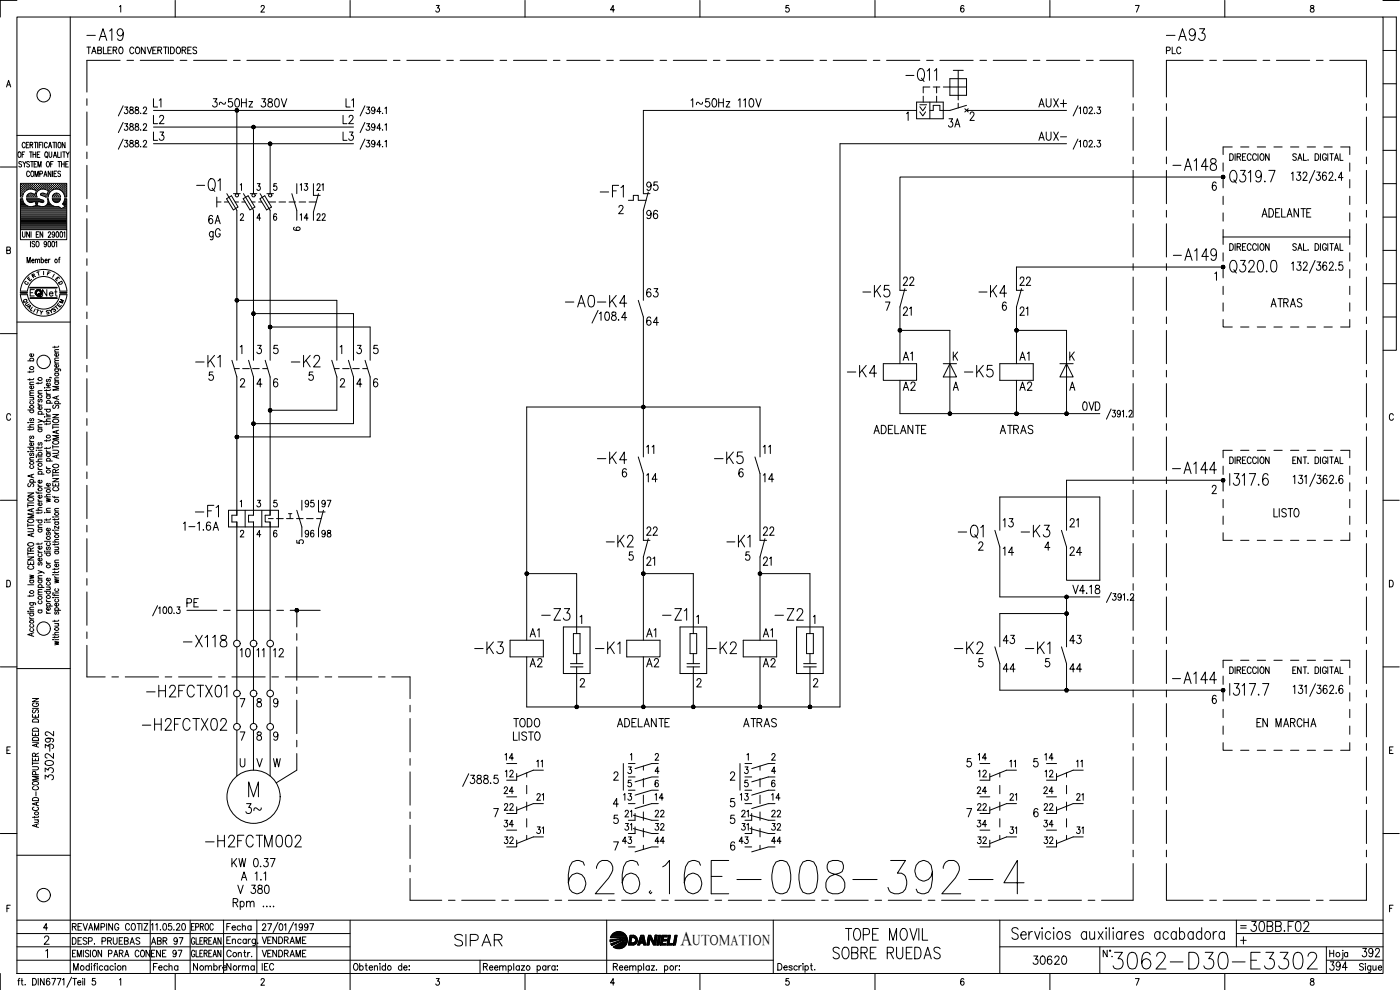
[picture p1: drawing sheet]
<svg xmlns="http://www.w3.org/2000/svg" width="420mm" height="297mm" viewBox="0 0 420 297" stroke-linecap="round" stroke-linejoin="round" font-family="sans-serif">
<defs><g id="words">
<text font-size="15.4" x="169.3" y="269.5">626.16E-008-392-4</text>
<text font-size="9.3" x="332.7" y="292.1">3062-D30-E3302</text>
<g font-size="7.5">
<text x="270.6" y="25.8">-Q11</text>
<text x="57.9" y="58.6">-Q1</text>
<text x="367.9" y="83.3">Q320.0</text>
<text x="286.5" y="162.6">-Q1</text>
</g>
<g font-size="7.1">
<text x="24.7" y="13.4">-A19</text>
<text x="348.9" y="13.4">-A93</text>
<text x="350.7" y="52.2">-A148</text>
<text x="178.9" y="60.3">-F1</text>
<text x="351" y="79.4">-A149</text>
<text x="168.3" y="93.5">-A0-K4</text>
<text x="257.9" y="90.3">-K5</text>
<text x="292.5" y="90.3">-K4</text>
<text x="57.5" y="111.5">-K1</text>
<text x="86.1" y="111.5">-K2</text>
<text x="252.9" y="114.3">-K4</text>
<text x="288.2" y="114.3">-K5</text>
<text x="178.2" y="140.4">-K4</text>
<text x="213.1" y="140.4">-K5</text>
<text x="350.7" y="143.2">-A144</text>
<text x="57.5" y="156.3">-F1</text>
<text x="180.6" y="165.5">-K2</text>
<text x="217" y="165.5">-K1</text>
<text x="305.2" y="162.3">-K3</text>
<text x="161.2" y="187.3">-Z3</text>
<text x="197.6" y="187.3">-Z1</text>
<text x="231.4" y="187.3">-Z2</text>
<text x="54" y="195.4">-X118</text>
<text x="141.1" y="197.2">-K3</text>
<text x="177.4" y="197.2">-K1</text>
<text x="211.3" y="197.2">-K2</text>
<text x="285" y="197.2">-K2</text>
<text x="306.6" y="197.2">-K1</text>
<text x="350.7" y="206.4">-A144</text>
<text x="42.7" y="210.3">-H2FCTX01</text>
<text x="41.6" y="220.5">-H2FCTX02</text>
<text x="60.3" y="255.4">-H2FCTM002</text>
<text x="135.1" y="285">SIPAR</text>
<text x="252.6" y="283.3">TOPE MOVIL</text>
<text x="248.7" y="288.9">SOBRE RUEDAS</text>
</g>
<g font-size="6.6">
<text x="67" y="73" transform="rotate(-90 67 73)">gG</text>
<text x="374.3" y="280.8">30BB.F02</text>
</g>
<g font-size="6.2">
<text x="310.4" y="33.5">AUX+</text>
<text x="283.3" y="39.5">3A</text>
<text x="380.3" y="93.5">ATRAS</text>
<text x="72.7" y="245.2">3~</text>
<text x="397.9" y="292.5">394</text>
</g>
<text font-size="5.9" x="204.3" y="283.6">A</text>
<g font-size="5.7">
<text x="44.8" y="38.5">L2</text>
<text x="101.6" y="38.5">L2</text>
<text x="44.8" y="43.4">L3</text>
<text x="101.6" y="43.4">L3</text>
<text x="310.4" y="43.4">AUX-</text>
<text x="193" y="58.2">95</text>
<text x="61.4" y="68.4">6A</text>
<text x="193" y="66.7">96</text>
<text x="377.5" y="66.3">ADELANTE</text>
<text x="269.9" y="86.8">22</text>
<text x="304.8" y="86.8">22</text>
<text x="193" y="90.3">63</text>
<text x="269.9" y="96">21</text>
<text x="304.8" y="96">21</text>
<text x="193" y="98.8">64</text>
<text x="269.9" y="109.4">A1</text>
<text x="304.8" y="109.4">A1</text>
<text x="269.9" y="118.2">A2</text>
<text x="304.8" y="118.2">A2</text>
<text x="323.8" y="124.2">0VD</text>
<text x="261.1" y="131.2">ADELANTE</text>
<text x="298.8" y="131.2">ATRAS</text>
<text x="193" y="145.7">14</text>
<text x="227.9" y="145.7">14</text>
<text x="193" y="161.9">22</text>
<text x="227.9" y="161.9">22</text>
<text x="299.9" y="159.5">13</text>
<text x="320" y="159.5">21</text>
<text x="299.9" y="167.9">14</text>
<text x="320" y="167.9">24</text>
<text x="227.9" y="170.7">21</text>
<text x="55" y="183.4">PE</text>
<text x="157.7" y="192.3">A1</text>
<text x="193" y="192.3">A1</text>
<text x="227.9" y="192.3">A1</text>
<text x="299.9" y="194.4">43</text>
<text x="320" y="194.4">43</text>
<text x="70.9" y="198.3">10</text>
<text x="80.8" y="198.3">12</text>
<text x="157.7" y="201.4">A2</text>
<text x="193" y="201.4">A2</text>
<text x="227.9" y="201.4">A2</text>
<text x="299.9" y="202.8">44</text>
<text x="320" y="202.8">44</text>
<text x="153.1" y="219.4">TODO</text>
<text x="184.1" y="219.4">ADELANTE</text>
<text x="221.9" y="219.4">ATRAS</text>
<text x="376.1" y="219.4">EN MARCHA</text>
<text x="16.9" y="225.8" transform="rotate(-90 16.9 225.8)">392</text>
<text x="16.9" y="235.3" transform="rotate(-90 16.9 235.3)">3302-</text>
<text x="68.4" y="261.4">KW 0.37</text>
<text x="70.2" y="269.2">V 380</text>
<text x="308.7" y="290.7">30620</text>
<text x="407.5" y="288.2">392</text>
</g>
<g font-size="5.3">
<text x="49" y="33.5" transform="rotate(-90 49 33.5)">L1</text>
<text x="106.9" y="33.5" transform="rotate(-90 106.9 33.5)">L1</text>
<text x="88.9" y="67.4">14</text>
<text x="93.8" y="67.4">22</text>
<text x="197.2" y="137.2" transform="rotate(-90 197.2 137.2)">11</text>
<text x="232.1" y="137.2" transform="rotate(-90 232.1 137.2)">11</text>
<text x="90.3" y="153.5">95</text>
<text x="95.2" y="153.5">97</text>
<text x="197.2" y="170.7" transform="rotate(-90 197.2 170.7)">21</text>
<text x="80.1" y="198.3" transform="rotate(-90 80.1 198.3)">11</text>
<text x="150.3" y="229.3">14</text>
<text x="292.5" y="229.3">14</text>
<text x="312.2" y="229.3">14</text>
<text x="150.3" y="244.5">22</text>
<text x="159.8" y="241.3">21</text>
<text x="185.9" y="241.3">13</text>
<text x="195.4" y="241.3">14</text>
<text x="220.8" y="241.3">13</text>
<text x="230.4" y="241.3">14</text>
<text x="292.1" y="244.5">22</text>
<text x="312.2" y="244.5">22</text>
<text x="321.7" y="241.3">21</text>
<text x="149.9" y="249.4">34</text>
<text x="190.5" y="250.5" transform="rotate(-90 190.5 250.5)">31</text>
<text x="195.4" y="250.5">32</text>
<text x="221.2" y="250.5">31</text>
<text x="230.4" y="250.5">32</text>
<text x="292.1" y="249.4">34</text>
<text x="311.9" y="249.4">34</text>
<text x="150.3" y="254.4">32</text>
<text x="185.6" y="254.4">43</text>
<text x="195.4" y="254.4">44</text>
<text x="220.5" y="254.4">43</text>
<text x="230.4" y="254.4">44</text>
<text x="292.1" y="254.4">32</text>
<text x="312.2" y="254.4">32</text>
<text x="66.7" y="280.5">Fecha</text>
<text x="44.1" y="284.7">ABR 97</text>
<text x="56.8" y="292.5">Nombre</text>
<text x="66.7" y="292.5">Norma</text>
</g>
<g font-size="4.9">
<text x="348.9" y="17.3">PLC</text>
<text x="88.9" y="58.2">13</text>
<text x="93.8" y="58.2">21</text>
<text x="11.6" y="90">Net</text>
<text x="90.3" y="162.3">96</text>
<text x="95.2" y="162.3">98</text>
<text x="163.7" y="231.4" transform="rotate(-90 163.7 231.4)">11</text>
<text x="325.6" y="231.4" transform="rotate(-90 325.6 231.4)">11</text>
<text x="149.9" y="239.2">24</text>
<text x="150.3" y="234.2">12</text>
<text x="292.1" y="239.2">24</text>
<text x="292.5" y="234.2">12</text>
<text x="311.9" y="239.2">24</text>
<text x="312.6" y="234.2">12</text>
<text x="305.9" y="241.3" transform="rotate(-90 305.9 241.3)">21</text>
<text x="159.8" y="251.2">31</text>
<text x="186.3" y="246.2">21</text>
<text x="195.4" y="246.2">22</text>
<text x="221.2" y="246.2">21</text>
<text x="230.4" y="246.2">22</text>
<text x="305.9" y="251.2" transform="rotate(-90 305.9 251.2)">31</text>
<text x="321.7" y="251.2">31</text>
<text x="44.1" y="288.2">ENE 97</text>
<text x="77.6" y="288.2">VENDRAME</text>
</g>
<g font-size="4.4">
<text x="305.5" y="231.4" transform="rotate(-90 305.5 231.4)">11</text>
<text x="207.9" y="283.6">UTOMATION</text>
</g>
<g font-size="4">
<text x="86.8" y="70.6">6</text>
<text x="7.1" y="85.4">E</text>
<text x="5.6" y="92.1">Q</text>
<text x="6.3" y="92.8">U</text>
<text x="7.1" y="93.8">A</text>
<text x="14.5" y="94.5">S</text>
<text x="15.2" y="93.8">T</text>
<text x="16.6" y="92.1">M</text>
<text x="87.8" y="164.4">5</text>
</g>
<g font-size="3.5">
<text x="6.3" y="86.4">C</text>
<text x="14.5" y="84.3">I</text>
<text x="16.2" y="86.4">D</text>
<text x="371.1" y="279.8">=</text>
</g>
</g></defs>
<!-- layer: DCA_A3E2|CART -->
<g fill="none" stroke="#000" stroke-width=".3">
<path d="M5.1 5.1h410v287h-410zM5.1 .1h-5v5M21.1 5.1v287M35.9 2l.3-.4v2M52.6 .1v5M78.4 2.1l.3-.5 .5 .1 .1 .3-1 1.6h1.1M105.1 .1v5M130.9 1.6h.9l-.5 .8a.6 .6 0 0 1 .5 .9 .6 .6 0 0 1-1-.1M157.6 .1v5M184.4 2.9h-1.2l.8-1.3v2M210.1 .1v5M236.7 1.6h-.8l-.1 .9a.62 .62 0 0 1 1 0 .62 .62 0 0 1-.1 .9 .62 .62 0 0 1-.9-.2"/>
<path d="M262.6 .1v5M289.3 1.9l-.4-.3a1.1 1.1 0 0 0-.6 1 1.1 1.1 0 0 0 .6 1 .59 .59 0 0 0 .4-.8 .59 .59 0 0 0-.9-.1l-.1 .2M315.1 .1v5M340.7 1.6h1.2l-.8 2M367.6 .1v5M393.4 1.7v.6a.75 .75 0 0 1 .9 .4 .75 .75 0 0 1-.3 .9 .65 .65 0 0 1-.8-.6 .65 .65 0 0 1 .9-.6l.2-.3-.1-.4zM415.1 5.1h4v100h-4M415.1 .1h4.8M415.1 15.1h4M1.9 26.1l.7-2 .6 2M2.2 25.5h.8M415.1 35.1h4"/>
<path d="M415.1 25.1h4M.1 50.1h5M5.1 40.6h16M5.6 45.7l.1-.1a.86 .86 0 0 1 .6 .8 .86 .86 0 0 1-.6 .8 1.2 1.2 0 0 1-.1-1.5zM6.2 56.9h.1M6.2 56.3h.1M6.2 55.7h.1M6.2 57.6h.1M6.2 58.2h.1M6.2 58.8h.1M6.2 59.8h.4M6.4 57.3h.2"/>
<path d="M6.4 56.6h.2M6.4 56h.2M6.4 55.4h.2M6.4 57.9h.2M6.4 58.5h.2M6.5 48.7a.42 .42 0 0 0-.7-.2 .42 .42 0 0 0 .1 .7l.4 .1a.43 .43 0 0 1 .1 .7 .43 .43 0 0 1-.7-.1M6.5 55.3v.1M6.5 55.9v.2M6.5 56.5v.2M6.5 57.2v.1M6.5 57.8v.2M6.5 58.4v.2"/>
<path d="M6.6 46.3h.5M6.7 56.9h.2M6.7 56.3h.2M6.7 55.7h.2M6.7 57.6h.2M6.7 58.2h.2M6.8 48.5l.5 .7 .5-.7M6.8 55.6v.1M6.8 56.2v.2M6.8 56.9v.1M6.8 57.5v.1M6.8 58.2v.1"/>
<path d="M7 58.3l-.2 .8h-.7v-4.1h13.9v4.1h-.6l-.2-.8M7.1 57.3h.1M7.1 56.6h.1M7.1 56h.1M7.1 55.4h.1M7.2 55.3v.1M7.2 55.9v.2M7.2 56.5v.2M7.2 57.2v.1M7.3 49.2v.9M7.4 56.9h.1M7.4 56.3h.1"/>
<path d="M7.4 55.7h.1M7.4 45.6h-.8v1.6M7.5 55.6v.1M7.5 56.2v.2M7.5 56.9v.1M7.5 43.1l-.3-.4a.86 .86 0 0 0-.6 .8 .86 .86 0 0 0 .6 .9l.3-.4M7.7 56.6h.2M7.7 56h.2M7.7 55.4h.2M7.8 55.3v.1M7.8 55.9v.2M7.8 56.5v.2"/>
<path d="M7.9 43.5h.5M8 59.6l3.9 .1M8 56.9h.1M8 56.3h.2M8 55.7h.2M8 59.6l.1 .3M8.1 59.9l.4 .6 .6 .3 1.4-.4 .3 1.2a2.9 2.9 0 0 1-2.7 .1l-.6-.5-.6-.8M8.1 55.6v.1M8.1 56.2v.2M8.1 56.9h.1M8.1 58.8l-.1 .3M8.1 59.8h3.7"/>
<path d="M8.2 58.8h.1M8.3 56.6h.2M8.3 56h.2M8.3 55.4h.2M8.3 58.5h.2M8.4 55.3v.1M8.4 55.9v.2M8.4 56.5v.2M8.4 58.4v.2M8.6 56.3h.2M8.6 55.7h.2M8.6 58.8h.2"/>
<path d="M8.7 42.7h-.8v1.7h.8M8.7 55.6v.1M8.7 56.2v.2M8.7 58.8v.1M8.8 58.2l-.1 .1M8.8 48.7l-.2-.2-.6 .2 .1 .4 .7 .5-.2 .5-.6-.2M8.8 51.7l-.2-.4a.86 .86 0 0 0-.6 .9 .86 .86 0 0 0 .6 .8l.2-.4M8.8 45.6h.9M9 56.6h.1M9 56h.1M9 55.4h.1M9 58.5h.1"/>
<path d="M9 43.5l.7-.1v-.6l-.7-.1v1.7M9.1 55.3v.1M9.1 55.9v.2M9.1 56.5v.1M9.1 58.4v.2M9.2 48.5h.8M9.3 45.6v1.6M9.3 56.3h.1M9.3 55.7h.1M9.3 58.2h.1M9.3 58.8h.1M9.4 55.6v.1"/>
<path d="M9.4 56.2v.2M9.4 58.2v.1M9.4 58.8v.1M9.4 51.4l.2-.1a.86 .86 0 0 1 .6 .9 .86 .86 0 0 1-.6 .8 1.2 1.2 0 0 1-.2-1.6zM9.4 43.5l.4 .9M9.6 48.5v1.6M9.6 56.6h.2M9.6 56h.2M9.6 55.4h.2M9.6 58.5h.2M9.7 55.3v.1M9.7 55.9v.2"/>
<path d="M9.7 56.5v.2M9.7 58.4v.2M9.9 46.3h.8M9.9 45.6v1.6M9.9 56.3h.2M9.9 55.7h.2M9.9 58.8h.2M9.9 56.8l1 .4-.4 1.1-1.4-.3-.6 .2-.4 .6M10 56.8a2.52 2.52 0 0 0-3.1 1.6M10 58.3h.1M10 55.6v.1M10 56.2v.2"/>
<path d="M10 58.8v.1M10.2 42.7h.9M10.2 49.2h.5M10.2 56.6h.2M10.2 56h.2M10.2 55.4h.2M10.2 58.5h.2M10.3 55.3v.1M10.3 55.9v.2M10.3 56.5v.2M10.3 58.4v.2M10.5 53v-1.7l.5 1.7 .5-1.7v1.7"/>
<path d="M10.5 56.3h.2M10.5 55.7h.2M10.5 58.8h.2M10.6 56.9h.1M10.6 55.6v.1M10.6 56.2v.2M10.6 56.9v.1M10.6 58.8v.1M10.7 42.7v1.7M10.7 58.2h.1M10.7 45.6v1.6M10.9 56.6h.1"/>
<path d="M10.9 56h.1M10.9 55.4h.1M11 55.3v.1M11 55.9v.2M11 56.5v.2M11 48.5h-.8v1.6h.8M11 57.3h.1M11.2 46.3h.5M11.2 56.9h.1M11.2 56.3h.1M11.2 55.7h.1M11.3 55.6v.1"/>
<path d="M11.3 56.2v.2M11.3 56.9v.1M11.3 42.7v1.7M11.4 50.1v-1.6l.5 1.6 .4-1.6v1.6M11.5 56.6h.2M11.5 56h.2M11.5 55.4h.2M11.6 55.3v.1M11.6 55.9v.2M11.6 56.5v.2M11.8 43.5h.5M11.8 56.3h.2"/>
<path d="M11.8 55.7h.2M11.9 55.6v.1M11.9 56.2v.2M11.9 56.9a1.5 1.5 0 0 0-.8 2.2h-3.1M11.9 52.2l.8-.1v-.7l-.8-.1v1.7M11.9 59.8l1 .3M12 45.6h-.8v1.6h.8M12.1 56.6h.2M12.1 56h.2M12.1 55.4h.2M12.2 55.3v.1M12.2 55.9v.2"/>
<path d="M12.2 56.5v.2M12.3 58.1v.5l1.4 .5h.7M12.4 56.3h.2M12.4 55.7h.2M12.4 58.2h.2M12.5 42.7h-.7v1.7M12.5 55.6v.1M12.5 56.2v.2M12.5 58.2v.1M12.8 56.6h.2M12.8 56h.2M12.8 55.4h.2"/>
<path d="M12.8 58.5h.2M12.8 42.7v1.7M12.9 55.3v.1M12.9 55.9v.2M12.9 56.5v.1M12.9 58.4v.2M13.1 56.3h.2M13.1 55.7h.2M13.1 58.2h.2M13.2 53l.4-1.7 .5 1.7M13.2 55.6v.1M13.2 56.2v.2"/>
<path d="M13.2 58.2v.1M13.3 52.4h.6M13.4 56.6h.2M13.4 56h.2M13.4 55.4h.2M13.4 58.5h.2M13.5 55.3v.1M13.5 55.9v.2M13.5 56.5v.2M13.5 58.4v.2M13.6 56.8l-.8-.1-.9 .2M13.6 56.8l.9 .4-.4 1.1-1.1-.3-.7 .1"/>
<path d="M13.7 45.7l.1-.1a.86 .86 0 0 1 .6 .8 .86 .86 0 0 1-.6 .8 1.09 1.09 0 0 1-.1-1.5zM13.7 56.3h.2M13.7 55.7h.2M13.7 58.8h.2M13.8 55.6v.1M13.8 56.2v.2M13.8 58.8v.1M14 46.9l.3 .5M14.1 56.6h.1M14.1 56h.1M14.1 55.4h.1M14.1 58.5h.1"/>
<path d="M14.1 48.5h.2a.86 .86 0 0 1 .6 .8 .86 .86 0 0 1-.6 .8 1.09 1.09 0 0 1-.2-1.6zM14.1 55.3v.1M14.1 55.9v.2M14.1 56.5v.2M14.1 58.4v.2M14.2 43.1l-.3-.4a.88 .88 0 0 0-.6 .8 .88 .88 0 0 0 .6 .9l.3-.4M14.4 56.9h.1M14.4 56.3h.1M14.4 55.7h.1M14.4 58.2h.1M14.4 58.8h.1M14.4 59.6l-.2 .1a1.59 1.59 0 0 1-1.3 2.3"/>
<path d="M14.4 55.6v.1M14.4 56.2v.2M14.4 56.9v.1M14.4 58.2v.1M14.5 59.6l.2 .8M14.5 57.6h.1M14.6 44.4l.4-1.7 .5 1.7M14.7 58.3l-.2 .8M14.7 57.3h.2M14.7 56.6h.2M14.7 56h.2M14.7 55.4h.2"/>
<path d="M14.7 57.9h.1M14.7 45.6l.1 1.4 .3 .2 .4-.2v-1.4M14.7 43.8h.6M14.8 55.3v.1M14.8 55.9v.2M14.8 56.5v.2M14.8 57.2v.1M14.8 57.8v.1M15 56.9h.2M15 56.3h.2M15 55.7h.2M15.1 55.6v.1"/>
<path d="M15.1 56.2v.2M15.1 56.9v.1M15.2 49.2h.5M15.3 51.3v1.7l-.8-1.7v1.7M15.3 56.6h.2M15.3 56h.2M15.3 55.4h.2M15.4 55.3v.1M15.4 55.9v.2M15.4 56.5v.2M15.6 56.9h.1M15.6 56.3h.2"/>
<path d="M15.6 55.7h.2M15.7 59.6h2.5l-.4 .8M15.7 55.6v.1M15.7 56.2v.2M15.7 56.9v.1M15.7 59.6l.1 .3M15.7 51.3v1.7M15.8 59.9l.8 .8h.7l.6-.3M15.8 58.8l-.1 .3M15.8 42.7h.9M15.8 59.8h2.2M16 48.5h-.8v1.6"/>
<path d="M16 56.6h.1M16 56h.1M16 55.4h.1M16 47.2l.5-1.6 .5 1.6M16 55.3v.1M16 55.9v.2M16 56.5v.2M16.1 58.5l-.1 .1M16.2 46.7h.6M16.2 52.1h.5M16.3 42.7v1.7M16.3 56.3h.1"/>
<path d="M16.3 55.7h.1M16.3 58.8h.1M16.3 55.6v.1M16.3 56.2v.2M16.3 58.8v.1M16.4 58.2l-.1 .1M16.6 56.6h.2M16.6 56h.2M16.6 55.4h.2M16.6 58.5h.2M16.7 55.3v.1M16.7 55.9v.2"/>
<path d="M16.7 56.5v.2M16.7 58.4v.2M16.9 42.7v1.7M16.9 56.3h.2M16.9 55.7h.2M16.9 58.2h.2M16.9 58.8h.2M17 55.6v.1M17 56.2v.2M17 58.2v.1M17 58.8v.1M17 51.3h-.8v1.7h.8"/>
<path d="M17.2 56.6h.2M17.2 56h.2M17.2 55.4h.2M17.2 58.5h.2M17.3 45.6v1.6h.7M17.3 55.3v.1M17.3 55.9v.2M17.3 56.5v.2M17.3 58.4v.2M17.4 48.5h.8M17.5 42.9l.2-.2a.86 .86 0 0 1 .7 .8 .86 .86 0 0 1-.7 .9l-.3-.4zM17.5 56.3h.2"/>
<path d="M17.5 55.7h.2M17.5 58.8h.2M17.6 55.6v.1M17.6 56.2v.2M17.6 58.8v.1M17.8 48.5v1.6M17.8 58.3l.4 .8h-2.5M17.9 58.3l-.6-.3h-.7l-.8 .8M17.9 56.6h.1M17.9 56h.1M17.9 55.4h.1M17.9 55.3v.1"/>
<path d="M17.9 55.9v.2M17.9 56.5v.2M18.2 51.5a.41 .41 0 0 0-.7-.1 .41 .41 0 0 0 .1 .7l.3 .1a.43 .43 0 0 1 .2 .7 .43 .43 0 0 1-.7-.2M18.2 56.9h.1M18.2 56.3h.1M18.2 55.7h.1M18.2 55.6v.1M18.2 56.2v.2M18.2 56.9v.1M18.3 45.6v1.6M18.5 49.2h.8M18.5 48.5v1.6"/>
<path d="M18.5 56.6h.2M18.5 56h.2M18.5 55.4h.2M18.6 57.2l.1 .1M18.6 55.3v.1M18.6 55.9v.2M18.6 56.5v.2M18.7 57.5l.5 .9M18.7 57.5a2.47 2.47 0 0 0-4.1 .9M18.8 45.6h.8M18.8 56.9h.2M18.8 56.3h.2"/>
<path d="M18.8 55.7h.2M18.9 57.6h.1M18.9 55.6v.1M18.9 56.2v.2M18.9 56.9v.1M18.9 57.5v.1M19.1 57.3h.2M19.1 56.6h.2M19.1 56h.2M19.1 55.4h.2M19.1 57.9h.2M19.2 45.6v1.6"/>
<path d="M19.2 55.3v.1M19.2 55.9v.2M19.2 56.5v.2M19.2 57.2v.1M19.2 57.8v.2M19.3 48.5v1.6M19.4 56.9h.2M19.4 56.3h.2M19.4 55.7h.2M19.4 57.6h.2M19.4 58.2h.2M19.5 42.7v1.7l-.8-1.7v1.7"/>
<path d="M19.5 55.6v.1M19.5 56.2v.2M19.5 56.9v.1M19.5 57.5v.1M19.5 58.2v.1M19.5 59.8h.4M19.6 58.8l-.1 .1M19.7 49.2h.5M19.8 57.3h.1M19.8 56.6h.1M19.8 56h.1M19.8 55.4h.1"/>
<path d="M19.8 57.9h.1M19.8 58.5h.1M19.9 45.6l.4 .7 .5-.7M19.9 55.3v.1M19.9 55.9v.2M19.9 56.5v.2M19.9 57.2v.1M19.9 57.8v.2M19.9 58.4v.2M20.3 46.3v.9M20.5 48.5h-.8v1.6h.8M415.1 55.1h4"/>
<path d="M415.1 45.1h4M2 75.1l1-.1v-.8l-1-.1v2l1-.1 .1-.5-.3-.4M6.1 68.9v3h13.9v-3M6.2 64.5h13.7M6.2 64.2h13.7M6.2 63.9h13.7M6.2 63.6h13.7M6.2 63.3h13.7M6.2 63h13.7M6.2 62.6h12.1M6.2 62.3h11.7M6.2 62h2.3"/>
<path d="M6.2 61.7h1.6M6.2 61.4h1.3M6.2 61.1h1M6.2 60.7h.8M6.2 60.4h.6M6.2 60.1h.5M6.2 64.9h13.7M6.2 65.2h13.7M6.2 65.5h13.7M6.2 65.8h13.7M6.2 66.2h13.7M6.2 66.4h13.7"/>
<path d="M6.2 66.8h13.7M6.2 67.1h13.7M6.2 67.4h13.7M6.2 67.7h13.7M6.2 68.1h13.7M6.2 68.4h13.7M6.2 68.7h13.7M6.7 69.5l.1 1.4 .3 .3 .4-.3v-1.4M7 60.4l-.3-.8h-.6v9.3h13.9v-9.3h-.6l-.2 .8M8.1 78.9v-1.7l.5 1.7 .5-1.7v1.7M8.3 60.1h4.4M8.5 60.4h1.7"/>
<path d="M8.8 69.5v1.7l-.8-1.7v1.7M9.1 72.4v1.7M9.3 69.5v1.7M9.5 78.2h.7l-.1-.4a.46 .46 0 0 0-.6 .5 .46 .46 0 0 0 .7 .3M9.9 62h2.1M10.4 72.7a.41 .41 0 0 0-.6-.2 .41 .41 0 0 0 0 .6l.4 .2a.43 .43 0 0 1 .1 .7 .43 .43 0 0 1-.7-.2M10.6 78.1l.3-.3h.3l.1 1.1M10.6 77.8v1.1M10.6 60.4h.7M10.7 60.7h.6M10.8 61.1h.4M10.8 61.7h.3"/>
<path d="M10.9 61.4h.2M10.9 70.3h.5M11 72.5l.1-.1a.86 .86 0 0 1 .6 .8 .86 .86 0 0 1-.6 .9 1.2 1.2 0 0 1-.1-1.6zM11.3 78.1l.3-.3h.3v1.1M11.7 69.5h-.8v1.7h.8M11.8 60.4h1.3M11.9 61.9l1 .1M12.4 78a.47 .47 0 0 1 .7-.1 .47 .47 0 0 1-.1 .7l-.2 .3-.4-.3M12.4 77.2v1.7M12.8 69.5v1.7l-.8-1.7v1.7M12.9 60.1l.2 .2-.1 .4-1.6-.3-.3 1.2 .8 .3M13.4 62h2.8"/>
<path d="M13.5 78.2h.7l-.1-.3a.47 .47 0 0 0-.6 .1 .47 .47 0 0 0 0 .6l.3 .3 .4-.3M13.9 61.7h1.6M14 73l-.2 .3a.45 .45 0 0 1-.6-.4 .45 .45 0 0 1 .6-.4l.2 .5-.2 1-.3 .1-.2-.3M14.2 61.4h1M14.4 61.1h.5M14.5 69.9l.2-.4 .5 .2v.5l-.8 1h.8M14.5 60.7h.2M14.5 60.4h.1M14.6 72.5l.1-.1a.96 .96 0 0 1 0 1.7l-.3-.3zM14.6 77.8v1.1M14.6 60.4l.2 .4a2.51 2.51 0 0 0 2.7 1.1M15 77.8l-.4 .4"/>
<path d="M15.7 72.5l.2-.1a.96 .96 0 0 1 0 1.7l-.4-.8zM16 60.1h1.9M16.2 60.4h1.4M16.4 70.1l-.2 .4a.42 .42 0 0 1-.6-.5 .42 .42 0 0 1 .7-.2v1.1l-.3 .3-.3-.3M16.7 72.7l.3-.3v1.7M17 69.6l.1-.1a.96 .96 0 0 1 0 1.7l-.3-.3zM17.6 77.8h.4M18 77.2l-.2 .1-.1 1.6M18.2 69.6l.1-.1a.96 .96 0 0 1 0 1.7l-.3-.3zM18.5 62.6h1.4M18.7 61.2l.8 .8-1.1 .6-.9-.6M19 61.1h.9"/>
<path d="M19 62.3h.9M19 61.4h.9M19.1 69.8l.3-.3v1.7M19.2 60.7h.7M19.2 60.4l-.5 .8M19.3 61.7h.6M19.3 60.4h.6M19.4 60.1h.5M19.6 62h.3M415.1 75.1h4M415.1 65.1h4M5.1 96.6h16"/>
<path d="M6.1 87.3a7 7 0 0 1 7-6.5 7 7 0 0 1 7 6.5M6.1 88.4a7 7 0 0 0 7 6.5 7 7 0 0 0 7-6.5M8.2 87.3a4.9 4.9 0 0 1 4.9-4.3 4.9 4.9 0 0 1 4.9 4.3M8.2 88.4a4.9 4.9 0 0 0 4.9 4.3 4.9 4.9 0 0 0 4.9-4.3M9 86.2h8.1v.2h-8.1M9 89.4h8.1v.1h-8.1zM9.1 86.3h8M9.1 89.4h8M10.3 86.9h-1.2v1.9M11 92.9l.7 .2M11.4 81.6l.3 1M11.7 81.5l-.7 .2"/>
<path d="M12.1 93.2l.3 .6 .5-.5M12.4 93.8l-.1 .5M13.1 81.4v1.1M415.1 95.1h4M415.1 85.1h4M.1 100.1h5M8.3 108.3h1.8M8.9 111.4v.4M8.9 113.6v.5M8.9 119.2h1.2M8.9 118.7h1.2M8.9 115.4h1.2"/>
<path d="M9.2 108.3l-.2-.2a.53 .53 0 0 1 .5-.6 .53 .53 0 0 1 .5 .6l-.1 .2M9.8 119.2l.3 .4-.1 .3-1.1 .1M9.9 115.8l.1 .1a.52 .52 0 0 1-.5 .8 .52 .52 0 0 1-.4-.8l.3-.1v.9M9.9 106.2a.49 .49 0 0 1 0 .6 .49 .49 0 0 1-.7 .1 .49 .49 0 0 1-.1-.7h.3v.8M10.1 117.9l-1.1 .1-.1 .3 .4 .4M10.1 117.2h-1.1l-.1 .4 .4 .3M10.1 114.7h-1.1l-.1 .3 .4 .4M10.1 113.6l-.3 .3h-1.5M10.1 111.3l-.1 .3h-1.7M11.4 114.7v.5M11.4 118h1.2M11.7 119.8l-.3 .3 .3 .5 .4-.7h.4l.1 .4-.2 .3"/>
<path d="M12.6 117.2h-1.1l-.1 .4 .4 .4M12.6 114.6l-.3 .4h-1.5M13.3 116.3h.2zM13.9 117.8l.1 .3 .4 .2M13.9 116.9v.5M13.9 118.8h1.2M13.9 118.3h1.2M13.9 116.3h1.2M14.2 118.8a.49 .49 0 0 0 0 .7 .49 .49 0 0 0 .7 0 .49 .49 0 0 0 0-.7M14.2 113.8l-.3 .3 .3 .5 .4-.7h.4l.1 .4-.2 .3M14.9 115l.1 .1a.53 .53 0 0 1-.5 .8 .53 .53 0 0 1-.4-.9h.3v.9M15 113.2v.2v-.2l.5 .2"/>
<path d="M15.1 116.8l-.1 .3-1.7 .1M16.4 110.7h1.6l.1 .6M16.4 103.9v.5M16.4 114.6h1.2M16.4 114.1h1.2M16.4 112h1.2M16.4 109h1.2M16.4 105.6h1.2M16.7 114.6a.55 .55 0 0 0 .2 .9 .55 .55 0 0 0 .7-.7l-.2-.2M16.7 112l-.2 .1a.51 .51 0 0 0 .6 .7 .51 .51 0 0 0 .3-.8M16.7 110.7l-.2 .1a.53 .53 0 0 0 .5 .7 .53 .53 0 0 0 .5-.7l-.1-.1M17 119v.7"/>
<path d="M17.4 109.4a.49 .49 0 0 1-.1 .6 .49 .49 0 0 1-.6 .1 .49 .49 0 0 1-.1-.7h.3v.8M17.4 106.1l.1 .1a.51 .51 0 0 1-.5 .7 .51 .51 0 0 1-.4-.7l.3-.1v.8M17.6 118.8l-1.8 .5 1.8 .6M17.6 115.9h-1.8l1.8 .6-1.8 .5h1.8M17.6 113.4h-1.1l-.1 .3 .4 .4M17.6 108.2l-1.1 .1-.1 .3 .4 .4M17.6 107.4l-1.1 .1-.1 .4 .4 .3M17.6 104.9l-1.1 .1-.1 .3 .4 .3M17.6 103.8l-.3 .4h-1.5M3.2 124.6a.61 .61 0 0 0-.8-.5 .61 .61 0 0 0-.4 .8v.4a.61 .61 0 0 0 .4 .8 .61 .61 0 0 0 .8-.5M8.3 126.8h.2zM8.3 128.2h1.8"/>
<path d="M8.3 134.2h1.8M8.3 123h1.8M8.4 135.4v.2zM8.9 131.9l.1 .4 .4 .2M8.9 128.6v.5M8.9 138h1.2M8.9 135.5h1.2M8.9 132.5h1.2M8.9 126.8h1.2M9.2 139.7l-.2 .2a.51 .51 0 0 0 .6 .7 .51 .51 0 0 0 .3-.9M9.2 136l-.3 .3 .1 .4h.4l.2-.7h.3l.2 .3-.2 .4M9.2 134.2l-.2 .1a.52 .52 0 0 0 .6 .7 .52 .52 0 0 0 .3-.8"/>
<path d="M9.2 130.8l-.3 .3 .3 .5 .4-.7h.4l.1 .4-.2 .3M9.2 125.5l-.3 .3 .1 .4h.4l.2-.6 .3-.1 .2 .3-.2 .5M9.2 123l-.2 .1a.52 .52 0 0 0 .6 .8 .52 .52 0 0 0 .3-.9M9.2 120.4l-.2 .2a.53 .53 0 0 0 .5 .6 .53 .53 0 0 0 .5-.6l-.1-.2M9.9 132.9l.1 .1a.52 .52 0 0 1-.5 .7 .52 .52 0 0 1-.4-.7l.3-.1v.8M10.1 137.3l-1.1 .1-.1 .3 .4 .3M10.1 128.6l-.3 .3h-1.5M10.1 127.4l-1.1 .1-.1 .3 .4 .4M10.8 137.1h.2zM10.8 135.1h.2zM10.8 138.5h1.8M10.8 136.6h1.8"/>
<path d="M11.4 125.8l1.2 .5-1.2 .4M11.4 121l.1 .4 .4 .2M11.4 134.1v.5M11.4 137.1h1.2M11.4 135.1h1.2M11.4 128.7h1.2M11.4 128.2h1.2M11.4 124.3h1.8M11.4 121.6h1.2M11.7 136.6a.49 .49 0 0 1 0-.8 .49 .49 0 0 1 .7 0 .49 .49 0 0 1 0 .8M11.7 132.8l-.3 .3 .3 .5 .4-.7h.4l.1 .4-.2 .3M11.7 128.7l-.2 .1a.52 .52 0 0 0 .6 .8 .52 .52 0 0 0 .3-.9"/>
<path d="M11.7 124.3a.51 .51 0 0 1 0-.8 .51 .51 0 0 1 .7 0 .51 .51 0 0 1 0 .8M12.4 122a.5 .5 0 0 1 0 .7 .5 .5 0 0 1-.7 0 .5 .5 0 0 1 .1-.7h.1v.9M12.6 137.7l-1.1 .1-.1 .4 .4 .3M12.6 134l-.3 .4h-1.5M12.6 127.4l-1.1 .1-.1 .3 .4 .4M12.6 126.3l.5 .2 .1 .3M13.3 125h.2zM13.3 126.4h1.8M13.3 122.8h1.8M13.9 135.1l.1 .4 .4 .2M13.9 124l.1 .4 .4 .2M13.9 126.9v.6"/>
<path d="M13.9 131.9v.5M13.9 134.3v.4M13.9 138.3h1.8M13.9 136.1h1.2M13.9 135.7h1.2M13.9 125h1.2M13.9 124.6h1.2M13.9 121h1.8M14.2 138.3l-.2-.1a.52 .52 0 0 1 .6-.7 .52 .52 0 0 1 .3 .8M14.2 136.1a.49 .49 0 0 0 0 .7 .49 .49 0 0 0 .7 0 .49 .49 0 0 0 0-.7M14.2 122.8l-.2 .1a.52 .52 0 0 0 .6 .8 .52 .52 0 0 0 .3-.9M14.2 121l-.2-.2a.52 .52 0 0 1 .6-.7 .52 .52 0 0 1 .3 .9"/>
<path d="M15.1 134.2l-.1 .3h-1.7M15.1 131.9l-.3 .3h-1.5M15.1 126.9l-.3 .3h-1.5M15.1 125.7l-1.1 .1-.1 .3 .4 .3M15.8 135.1h1.3l.5 .4-.1 .3-.4 .2h-1.3M15.8 124.4h1.8l-1.8 .9h1.8M15.8 127.7v.9M15.8 133.6v.9M15.8 134.1h1.8M15.8 128.2h1.8M15.8 127.4h1.8M15.9 139.5a.89 .89 0 0 1 1-.3 .89 .89 0 0 1 .6 .9 .88 .88 0 0 1-1 .3 .88 .88 0 0 1-.6-.9z"/>
<path d="M15.9 132.5a.88 .88 0 0 1 1-.4 .88 .88 0 0 1 .6 .9 .89 .89 0 0 1-1 .4 .89 .89 0 0 1-.6-.9zM15.9 126a.88 .88 0 0 1 1-.3 .88 .88 0 0 1 .6 .9 .88 .88 0 0 1-1 .3 .88 .88 0 0 1-.6-.9zM16.1 121.6l-.3 .3 .3 .6 .4-.1 .3-.7h.7l.1 .5-.2 .3M16.4 121.1h1.8M16.7 121.1l-.2-.1a.53 .53 0 0 1 .5-.7 .53 .53 0 0 1 .5 .7l-.1 .1M17 129.2v.7M17 136.6v.8M17.6 136.5l-1.8 .5 1.8 .5M17.6 130.7h-1.8l1.8 .5-1.8 .6h1.8M17.6 129.1l-1.8 .5 1.8 .6M418.2 124.6a.61 .61 0 0 0-.8-.5 .61 .61 0 0 0-.4 .8v.4a.61 .61 0 0 0 .4 .8 .61 .61 0 0 0 .8-.5M.1 150.1h5"/>
<path d="M8.3 158.6l1.6 .1 .2 .3-.2 .5h-1.6M8.3 147.9h1.8l-1.8 1h1.8M8.3 151.2v1M8.3 157.1v1M8.3 157.6h1.8M8.3 151.7h1.8M8.3 150.9h1.8M8.4 156a.88 .88 0 0 1 1-.4 .88 .88 0 0 1 .6 .9 .88 .88 0 0 1-1 .4 .88 .88 0 0 1-.6-.9zM8.4 149.5a.88 .88 0 0 1 1-.3 .88 .88 0 0 1 .6 .9 .88 .88 0 0 1-1 .3 .88 .88 0 0 1-.6-.9zM8.6 145.1l-.3 .3 .3 .6h.3l.4-.6a.48 .48 0 0 1 .7-.2 .48 .48 0 0 1 0 .7l-.1 .1M8.9 144.7h1.8M9.2 144.7l-.2-.1a.53 .53 0 0 1 .5-.7 .53 .53 0 0 1 .5 .7l-.1 .1"/>
<path d="M9.5 142.5v.7M9.5 152.8v.6M10.1 160l-1.8 .5 1.8 .6M10.1 154.2h-1.8l1.8 .6-1.8 .5h1.8M10.1 152.6l-1.8 .5 1.8 .6M10.1 142.3l-1.8 .5 1.8 .6M10.8 147.6l.4 .3h1.4M10.8 156h1.8M10.8 153.1h1.8M11.4 149.8l.1 .4 .4 .2M11.4 145.3l.1 .4 .4 .2M11.4 140.3l.1 .4 .4 .2"/>
<path d="M11.4 147.6v.6M11.4 153.6v.5M11.4 158.8h1.2M11.4 158.3h1.2M11.4 150.4h1.2M11.4 145.9h1.2M11.4 142.3h1.8M11.4 140.9h1.2M11.7 158.8a.51 .51 0 0 0 0 .7 .51 .51 0 0 0 .7 0 .51 .51 0 0 0 0-.7M11.7 156a.51 .51 0 0 0 0 .8 .51 .51 0 0 0 .7 0 .51 .51 0 0 0 0-.8M11.7 142.3a.51 .51 0 0 1 0-.8 .51 .51 0 0 1 .7 0 .51 .51 0 0 1 0 .8M12.4 150.9a.51 .51 0 0 1 0 .7 .51 .51 0 0 1-.7 0 .51 .51 0 0 1-.1-.7h.3v.8"/>
<path d="M12.4 148.6a.5 .5 0 0 1 0 .7 .5 .5 0 0 1-.7 0 .5 .5 0 0 1 .1-.7h.1v.9M12.4 144.1a.51 .51 0 0 1 0 .7 .51 .51 0 0 1-.7 0 .51 .51 0 0 1-.1-.7h.3v.8M12.6 157.5l-1.1 .1-.1 .3 .4 .4M12.6 153.5l-.3 .4h-1.5M12.6 152.3l-1.1 .1-.1 .3 .4 .4M13.3 156.7h.2zM13.3 153.8h.2zM13.3 149.1h1.8M13.3 146.4h1.8M13.9 149.5l1.2 .3-1.2 .3 1.2 .3-1.2 .2M13.9 140l.1 .4 .4 .2M13.9 156.7h1.2"/>
<path d="M13.9 155.7v.5M13.9 153.8h1.2M13.9 153.3h1.2M13.9 140.6h1.2M14.2 159.8l-.3 .2 .1 .5h.4l.2-.7h.3l.2 .2-.2 .6M14.9 158.5a.5 .5 0 0 1 0 .7 .5 .5 0 0 1-.7 0 .5 .5 0 0 1-.1-.6l.3-.1v.8M14.9 145l.1 .1a.53 .53 0 0 1-.5 .8 .53 .53 0 0 1-.4-.8l.3-.1v.9M15.1 155.6l-.3 .4h-1.5M15.1 152.5l-1.1 .1-.1 .3 .4 .4M15.1 148.3l-1.1 .1-.1 .3 .4 .4M15.8 159.1h.2zM15.8 155.1h.2z"/>
<path d="M15.8 148.9l.4 .3h1.4M15.8 144.9v.9h1.8v-.9M15.8 143.6h1.8l-1.8 1h1.8M15.8 142.6h1.8M15.8 142.1v.9M16.3 146.2a.53 .53 0 0 0-.5 .7 .53 .53 0 0 0 .7 .4h.4a.53 .53 0 0 0 .7-.4 .53 .53 0 0 0-.4-.7M16.4 159.5l.1 .3 .4 .2M16.4 153.3h1.2M16.4 148.9v.5M16.4 155.6v.5M16.4 159.1h1.2M16.4 156.6h1.2"/>
<path d="M16.4 155.1h1.2M16.7 156.6a.55 .55 0 0 0 .2 .9 .55 .55 0 0 0 .7-.6l-.2-.3M16.7 141.8l-.1-.8h-.7l-.1 .8h1.8M16.7 145.3v.5M17.6 157.8v.8l-1.2-.8v.8M17.6 155.6l-.1 .3h-1.7M17.6 152.6h-1.1l-.1 .4 .4 .3M17.6 140.8l-.9 .5M415.1 150.1h4.8M2 174.1a1 1 0 0 1 1.2 1 1 1 0 0 1-1.2 1zM8.3 168.5v.9h1.8v-.9M8.3 167.1h1.8l-1.8 .9h1.8"/>
<path d="M8.3 175.5h1.8M8.3 166.1h1.8M8.3 165.6v1M8.4 163.1a.88 .88 0 0 1 1-.4 .88 .88 0 0 1 .6 .9 .88 .88 0 0 1-1 .4 .88 .88 0 0 1-.6-.9zM8.8 169.8a.52 .52 0 0 0-.5 .6 .52 .52 0 0 0 .7 .4h.4a.52 .52 0 0 0 .7-.4 .52 .52 0 0 0-.4-.6M8.9 172.5l1.2 .3-1.2 .3 1.2 .2-1.2 .3M8.9 178.5v.5M8.9 174.1h1.2M9.2 174.1a.55 .55 0 0 0 .2 .9 .55 .55 0 0 0 .7-.6l-.2-.3M9.2 165.3l-.1-.8-.6-.1-.2 .9h1.8M9.2 168.8v.6M9.5 160.2v.7"/>
<path d="M10.1 178.5l-.3 .3h-1.5M10.1 164.4l-.9 .4M11.4 171.2l1.2 .4-1.2 .4M11.4 165.1l.1 .4 .4 .2M11.4 178.5h1.2M11.4 176.3h1.8M11.4 174h1.2M11.4 173.5h1.2M11.4 165.7h1.2M11.4 162.9v.5M11.7 176.3a.49 .49 0 0 1 0-.7 .49 .49 0 0 1 .7 0 .49 .49 0 0 1 0 .7M11.7 174a.51 .51 0 0 0 0 .8 .51 .51 0 0 0 .7 0 .51 .51 0 0 0 0-.8"/>
<path d="M11.7 168.8l-.3 .3 .3 .5 .4-.7h.4l.1 .4-.2 .3M11.7 166.1a.51 .51 0 0 0 0 .8 .51 .51 0 0 0 .7 0 .51 .51 0 0 0 0-.8M12.4 167.5a.5 .5 0 0 1 0 .7 .5 .5 0 0 1-.7 0 .5 .5 0 0 1 .1-.7h.1v.8M12.4 163.9a.51 .51 0 0 1 0 .7 .51 .51 0 0 1-.7 0 .51 .51 0 0 1-.1-.7h.3v.8M12.6 177.7h-1.1l-.1 .4 .4 .4M12.6 176.9h-1.1l-.1 .4 .4 .4M12.6 172.7l-1.1 .1-.1 .3 .4 .4M12.6 171.6l.5 .2 .1 .3M12.6 162.9l-.1 .3h-1.7M13.3 177.4h1.8M13.3 165.9h1.8M13.3 162.4h1.8"/>
<path d="M13.4 165.3v.2zM13.9 179.9l.1 .4 .4 .2M13.9 168.5l.1 .3 .4 .2M13.9 176.1h1.2M13.9 169h1.2M13.9 165.4h1.2M14.2 177.4l-.2 .1a.52 .52 0 0 0 .6 .8 .52 .52 0 0 0 .3-.9M14.2 174.7l-.2 .2a.52 .52 0 0 0 .6 .7 .52 .52 0 0 0 .3-.9M14.2 165.9a.49 .49 0 0 0 0 .7 .49 .49 0 0 0 .7 0 .49 .49 0 0 0 0-.7M14.2 164.1l-.3 .3 .1 .4h.4l.2-.6 .3-.1 .2 .3-.2 .5M14.2 162.8a.49 .49 0 0 0 0 .7 .49 .49 0 0 0 .7 0 .49 .49 0 0 0 0-.7M14.8 176.1l.3 .4-.1 .4h-1.1"/>
<path d="M14.9 173.5l.1 .1a.52 .52 0 0 1-.5 .7 .52 .52 0 0 1-.4-.7l.3-.1v.8M15.8 179.3h.2zM15.8 178.3l.4 .3h1.4M15.8 177.9h.2zM15.8 162.6h1.8M15.9 172.5h.1M16.4 173.8l1.2 .3-1.2 .3 1.2 .3-1.2 .2M16.4 172.9l.1 .3 .4 .2M16.4 165.4h1.2M16.4 163.1v.5M16.4 170.5v.5M16.4 171.5v.4"/>
<path d="M16.4 178.3v.5M16.4 179.3h1.2M16.4 177.9h1.2M16.4 173.4h1.2M16.4 172.5h1.2M16.4 168.8h1.2M16.4 164.2h1.2M16.4 160h1.2M16.7 179.8l-.2 .1a.52 .52 0 0 0 .6 .7 .52 .52 0 0 0 .3-.8M16.7 176.6l-.2 .2a.53 .53 0 0 0 .5 .7 .53 .53 0 0 0 .5-.7l-.1-.2M16.7 165.4l-.2 .1a.53 .53 0 0 0 .5 .7 .53 .53 0 0 0 .5-.7l-.1-.1M17.3 164.2l.3 .3-.1 .3-1.1 .1"/>
<path d="M17.4 169.2a.49 .49 0 0 1-.1 .7 .49 .49 0 0 1-.6 0 .49 .49 0 0 1-.1-.6l.3-.1v.8M17.6 171.4l-.3 .4h-1.5M17.6 170.5l-.3 .3h-1.5M17.6 168l-1.1 .1-.1 .4 .4 .3M17.6 163.1l-.3 .3h-1.5M17.6 161.9l-1.1 .1-.1 .3 .4 .3M417 174.1a1.01 1.01 0 0 1 1.2 1 1.01 1.01 0 0 1-1.2 1zM8.3 183.4h.2zM8.3 184h1.8M8.9 185.2l.1 .3 .4 .2M8.9 180.8l1.6 .1 .1 .5M8.9 185.7h1.2"/>
<path d="M8.9 183.4h1.2M8.9 183h1.2M9.2 188.6l-.2 .2a.52 .52 0 0 0 .6 .7 .52 .52 0 0 0 .3-.9M9.2 187.4l-.2 .1a.53 .53 0 0 0 .5 .7 .53 .53 0 0 0 .5-.7l-.1-.1M9.2 184l-.2 .1a.52 .52 0 0 0 .6 .7 .52 .52 0 0 0 .3-.8M9.2 180.8l-.2 .2a.53 .53 0 0 0 .5 .6 .53 .53 0 0 0 .5-.6l-.1-.2M9.5 190.1v.6M10.1 189.9l-1.8 .5 1.8 .6M10.1 182.2l-1.1 .1-.1 .3 .4 .4M11.4 183h1.2M11.7 183a.51 .51 0 0 0 0 .8 .51 .51 0 0 0 .7 0 .51 .51 0 0 0 0-.8M11.7 180.3a.51 .51 0 0 0 0 .7 .51 .51 0 0 0 .7 0 .51 .51 0 0 0 0-.7"/>
<path d="M13.9 183.5l.1 .3 .4 .2M13.9 184h1.2M13.9 181.8h1.8M13.9 180.5h1.2M14.2 181.8a.49 .49 0 0 1 0-.7 .49 .49 0 0 1 .7 0 .49 .49 0 0 1 0 .7M14.9 182.3a.49 .49 0 0 1-.1 .6 .49 .49 0 0 1-.6 .1 .49 .49 0 0 1-.1-.7h.3v.8M15.8 191.9h.2zM15.8 190.5h1.8M16.4 192.4l1.2 .3-1.2 .2 1.2 .3-1.2 .3M16.4 191.9h1.2M16.4 186.1v.4M16.4 191v.4"/>
<path d="M16.4 187.1h1.2M16.4 183.1h1.8M16.7 183.5l-.3 .3 .1 .4h.3l.3-.6 .3-.1 .2 .3-.2 .5M16.7 183.1l-.2-.1a.53 .53 0 0 1 .5-.7 .53 .53 0 0 1 .5 .7l-.1 .1M17.3 187.1l.3 .4-.1 .3-1.1 .1M17.4 181l.1 .2a.52 .52 0 0 1-.5 .7 .52 .52 0 0 1-.4-.8l.3-.1v.8M17.6 190.9l-.3 .3h-1.5M17.6 189.7l-1.1 .1-.1 .3 .4 .4M17.6 186l-.3 .4h-1.5M.1 200.1h5M5.1 200.6h16M415.1 200.1h4.8"/>
<path d="M2.1 225.1h.6M3.1 224.1h-1v2h1M417 225.1h.7M418.1 224.1h-1.1v2h1.1M.1 250.1h5M5.1 256.6h16M415.1 250.1h4.8M2.1 272.5h.6M3.1 271.6h-1v2M5.1 276.1h410M45.1 276.1v16M57.1 276.1v16"/>
<path d="M67.1 276.1v16M77.1 276.1v16M105.1 276.1v20.9M182.1 276.1v16M184.1 280h3.1M184.4 279.9h2.6M184.7 279.7h2M185 279.6h1.3M232.1 276.1v16M300.1 276.1v16M371.1 276.1v8M417 272.5h.7"/>
<path d="M418.1 271.6h-1.1v2M.1 292.1v4.9M5.1 280.1h100M5.1 284.1h100M5.1 288.1h227M5.3 294.2h.6M6 293.6l-.4 .3v1.7M6.3 294.2h.6M6.6 293.6v1.6l.3 .4M7.5 295.4l.1 .1M9.8 293.6a1.01 1.01 0 0 1 1.1 1 1.01 1.01 0 0 1-1.1 1zM11.5 293.6v2"/>
<path d="M13.3 293.6v2l-1.2-2v2M14.9 293.9l-.5-.3a1.17 1.17 0 0 0 .1 2 .56 .56 0 0 0 .5-.6 .56 .56 0 0 0-.4-.6 .56 .56 0 0 0-.7 .5M15.5 293.6h1.2l-.8 2M17.1 293.6h1.2l-.8 2M18.8 293.9l.4-.3v2M21.5 293.2l-1.4 3M21.8 293.6h1.2M22.4 293.6v2M23.3 294.8h1l-.1-.4a.57 .57 0 0 0-.8 .1 .57 .57 0 0 0 .1 .8 .57 .57 0 0 0 .8 0M24.8 293.6v.1zM24.8 294.2v1.4M25.4 293.6v2"/>
<path d="M28.6 293.6h-.8l-.1 .8a.63 .63 0 0 1 .9 0 .63 .63 0 0 1-.1 1 .63 .63 0 0 1-.9-.2M35.9 294l.3-.4v2M52.6 292.1v4.9M78.4 294.1l.3-.5 .5 .1 .1 .3-1 1.6h1.1M130.9 293.6h.9l-.5 .8a.6 .6 0 0 1 .5 .9 .6 .6 0 0 1-1-.1M144.1 288.1v4M157.6 292.1v4.9M183.1 282.4h.8M183.1 282.3h1.3M183.1 282.1h1.8M183.1 282l3.2-.2-3.2 .8zM183.1 282.6h.3"/>
<path d="M183.2 282h2.2M183.2 281.2h4.9M183.3 281.1h4.7M183.3 283.2l.3 .5 3.1-1.5-.2-.1-3.2 1.1M183.3 280.9h4.7M183.3 283.2h1.3M183.4 283.4h.9M183.4 280.8h4.5M183.5 283.5h.6M183.5 280.7h4.3M183.6 283.6h.2M183.6 280.5h4.1"/>
<path d="M183.6 283.1h1.3M183.7 280.4h3.9M183.9 280.2h3.6M184 280.1h3.4M184 282.9h1.2M184.1 284.2h3.1M184.2 284h3.2M184.2 281.9h1.7M184.3 284.3h2.8M184.4 282.8h1.1M184.4 283.9h3.1M184.4 294.9h-1.2l.8-1.3v2"/>
<path d="M184.5 284.4h2.3M184.7 283.7h3M184.7 282.7h1.1M184.9 284.6h1.6M184.9 283.6h2.9M185.1 282.6h.9M185.1 283.5h2.8M185.2 281.8h1M185.4 283.4h2.6M185.5 282.4h.8M185.6 283.2h2.4M185.8 283.1h2.3"/>
<path d="M185.9 282.3h.7M186 281.5h.8M186.1 282.9h2M186.3 282.1h.3M186.3 282.8h1.9M186.4 281.8l1.1-.2-1 .4zM186.4 281.9h.5M186.6 282.7h1.6M186.6 281.8h.6M186.8 282.6h1.4M186.8 282.3h1.5M187 282.4h1.3"/>
<path d="M187 282.1h1.3M187 281.5h.4M187.1 281.6h.3M187.2 282h1.1M187.5 281.9h.8M187.7 281.6h.5M187.8 281.8h.5M188.1 281.2l-2 .3-.2-.2h-2.7h4.7M188.1 281.5l.1-.1a2.6 2.6 0 0 1-1.1 2.9 2.6 2.6 0 0 1-3-.2M188.2 281.2a2.6 2.6 0 0 0-2.5-1.7 2.6 2.6 0 0 0-2.5 1.8M188.2 281.5l-1.4 .7 .2 .2-3 1.7M188.6 283.4h2"/>
<path d="M188.6 283.5h1.8M188.7 283.1h2.3M188.7 283.2h2.1M188.7 282.8h.6M188.7 282.9h2.4M188.8 282.7h.6M188.8 282.6h.6M188.8 282.4h.6M188.8 282.3h.6M188.8 282.1h.6M188.9 282h.5M188.9 281.9h.6"/>
<path d="M188.9 281.8h.6M188.9 281.6h.6M189 281.3h2.1M189 281.5h.6M189 281.2h2M189 281.1h1.9M189.1 280.9h1.7M189.1 280.8h1.5M189.1 280.7h1.2M190.1 283.5a1.5 1.5 0 0 0 1.2-1.4 1.5 1.5 0 0 0-1.2-1.5h-1l-.5 3h1.5M190.1 281.3a.78 .78 0 0 1 .7 .8 .78 .78 0 0 1-.7 .7l-.8 .1 .3-1.6M190.3 282.8h.8"/>
<path d="M190.4 281.5h.8M190.5 282.7h.7M190.6 282.6h.7M190.6 281.6h.6M190.7 282.4h.6M190.7 281.8h.6M190.7 282.3h.6M190.7 281.9h.6M190.8 282.1h.5M190.8 282h.5M191.3 283.5h.7M191.4 283.4h.6"/>
<path d="M191.5 283.2h.6M191.5 283.1h.6M191.6 282.9h2.1M191.6 282.8h2M191.6 282.7h2M191.7 282.6h1.9M191.7 282.4h.7M191.8 282.3h.6M191.8 282.1h.6M191.9 282h.6M191.9 281.9h.6M191.9 281.8h.7"/>
<path d="M192 281.6h.6M192 281.5h.7M192.1 281.3h1.2M192.1 281.2h1.2M192.2 281.1h1.1M192.2 280.9h1.1M192.3 280.8h.9M192.3 280.6h.9l.6 3h-.6l-.1-.6h-.9l-.3 .6h-.6zM192.3 280.7h.9M192.7 281.3l.3 1.2h-.7zM192.7 281.5h.7M192.8 281.8h.6"/>
<path d="M192.8 281.6h.6M192.8 281.9h.7M192.9 282.1h.6M192.9 282h.6M192.9 282.3h.6M193 282.4h.5M193.1 283.1h.6M193.1 283.2h.6M193.1 283.4h.7M193.2 283.5h.6M194.2 283.4h.6M194.2 283.5h.6"/>
<path d="M194.2 283.1h.7M194.2 283.2h.6M194.3 282.8h.6M194.3 282.9h.6M194.3 282.7h.6M194.3 282.6h.6M194.4 282.4h.5M194.4 282.3h.6M194.4 282.1h.6M194.4 282h.6M194.4 281.9h.7M194.5 281.8h.6"/>
<path d="M194.5 281.6h.6M194.5 281.3h1.1M194.5 281.5h1.2M194.6 281.2h.9M194.6 281.1h.9M194.6 280.9h.8M194.6 280.8h.8M194.6 280.6l-.5 3M194.6 280.7h.7M195.2 281.6h.5M195.3 281.8h.5M195.3 281.9h.6"/>
<path d="M195.4 282h.5M195.5 282.1h.5M195.5 282.3h.5M195.6 282.4h.5M195.7 282.6h.5M195.7 282.7h1.2M195.8 282.8h1.1M195.8 282.9h1M195.9 283.1h.9M196 283.2h.8M196 283.4h.8M196.1 283.5h.7"/>
<path d="M196.3 282.6h.6M196.3 282.4h.6M196.3 282.3h.7M196.4 282.1h.6M196.4 282h.6M196.4 281.9h.6M196.4 281.8h.7M196.5 281.6h.6M196.5 281.5h.6M196.5 281.3h.6M196.5 281.2h.6M196.6 281.1h.6"/>
<path d="M196.6 280.9h.6M196.6 280.8h.6M196.6 280.6l-.3 2.1-1-2.1h-.7l-.5 3h.7l.3-2.1 1 2.1h.7l.4-3h-.6h.6M196.6 280.7h.6M197.1 283.5h.7M197.2 283.2h.6M197.2 283.4h.6M197.2 282.9h.7M197.2 283.1h.7M197.3 282.8h.6M197.3 282.7h.6M197.3 282.6h.7"/>
<path d="M197.4 282.4h.6M197.4 282.3h.6M197.4 282.1h.6M197.4 282h.6M197.4 281.9h.6M197.4 281.8h.7M197.5 281.6h.6M197.5 281.5h.6M197.5 281.3h.6M197.5 281.2h.7M197.6 281.1h.6M197.6 280.9h.6"/>
<path d="M197.6 280.8h.6M197.6 280.7h.6M197.7 280.6h.5l-.4 3h-.7zM198.2 283.5h1.6M198.2 283.2h1.6M198.2 283.4h1.6M198.2 282.9h.6M198.2 283.1h.6M198.3 282.8h.5M198.3 282.7h.5M198.3 282.6h.6M198.3 282.4h.6"/>
<path d="M198.4 282.3h1.6M198.4 282.1h1.6M198.4 282h1.6M198.4 281.9h1.7M198.5 281.8h.5M198.5 281.6h.6M198.5 281.5h.6M198.5 281.3h.6M198.5 281.2h.6M198.6 281.1h1.6M198.6 280.9h1.6M198.6 280.6h1.7l-.1 .5h-1.1l-.1 .7h1.1l-.1 .5h-1.1l-.1 .8h1.1l-.1 .5h-1.6z"/>
<path d="M198.6 280.8h1.6M198.6 280.7h1.6M200.2 283.5h1.6M200.2 283.2h1.6M200.2 283.4h1.6M200.2 282.9h.6M200.2 283.1h.6M200.3 282.8h.5M200.3 282.7h.5M200.3 282.6h.6M200.3 282.4h.6M200.4 282.3h.5"/>
<path d="M200.4 282.1h.6M200.4 282h.6M200.4 281.9h.6M200.4 281.8h.6M200.4 281.6h.6M200.5 281.5h.5M200.5 281.3h.6M200.5 281.2h.6M200.6 281.1h.5M200.6 280.9h.5M200.6 280.6h.6l-.4 2.5h1v.5h-1.6zM200.6 280.8h.6"/>
<path d="M200.6 280.7h.6M202.1 283.4h.6M202.1 283.5h.6M202.1 283.1h.7M202.1 283.2h.7M202.2 282.8h.6M202.2 282.9h.6M202.2 282.7h.7M202.3 282.6h.6M202.3 282.4h.6M202.3 282.3h.6M202.3 282.1h.6"/>
<path d="M202.4 282h.5M202.4 281.9h.6M202.4 281.8h.6M202.4 281.6h.6M202.4 281.3h.7M202.4 281.5h.6M202.5 281.2h.6M202.5 281.1h.6M202.5 280.9h.7M202.5 280.8h.7M202.6 280.6h.6l-.5 3h-.6zM202.6 280.7h.6"/>
<path d="M210.1 292.1v4.9M236.7 293.6h-.8l-.1 .9a.62 .62 0 0 1 1 0 .62 .62 0 0 1-.1 .9 .62 .62 0 0 1-.9-.2M262.6 292.1v4.9M289.3 293.9l-.4-.3a1.1 1.1 0 0 0-.6 1 1.1 1.1 0 0 0 .6 1 .59 .59 0 0 0 .4-.9 .59 .59 0 0 0-.9-.1l-.1 .3M300.1 284.1h115M315.1 292.1v4.9M340.7 293.6h1.2l-.8 2M367.6 292.1v4.9M371.1 280.1h44M393.4 293.7v.5a.75 .75 0 0 1 .9 .5 .75 .75 0 0 1-.3 .9 .65 .65 0 0 1-.8-.7 .65 .65 0 0 1 .9-.5l.2-.3-.1-.4zM398.1 288.1h17"/>
<circle cx="13.1" cy="28.6" r="2.01"/>
<circle cx="16.8" cy="78.2" r=".51"/>
<circle cx="9.5" cy="110.4" r=".55"/>
<circle cx="12" cy="113.7" r=".56"/>
<circle cx="12" cy="118.9" r=".56"/>
<circle cx="13.1" cy="108.6" r="2.01"/>
<circle cx="9.5" cy="138.9" r=".55"/>
<circle cx="9.5" cy="122.1" r=".55"/>
<circle cx="12" cy="139.5" r=".56"/>
<circle cx="14.5" cy="131" r=".56"/>
<circle cx="12" cy="146.8" r=".56"/>
<circle cx="14.5" cy="141.5" r=".55"/>
<circle cx="14.5" cy="147.3" r=".56"/>
<circle cx="17" cy="154.2" r=".55"/>
<circle cx="17" cy="150.3" r=".55"/>
<circle cx="9.5" cy="177.6" r=".55"/>
<circle cx="12" cy="179.4" r=".56"/>
<circle cx="14.5" cy="169.9" r=".55"/>
<circle cx="14.5" cy="161.4" r=".55"/>
<circle cx="14.5" cy="179.1" r=".55"/>
<circle cx="17" cy="160.9" r=".55"/>
<circle cx="9.5" cy="186.5" r=".55"/>
<circle cx="13.1" cy="188.6" r="2.01"/>
<circle cx="17" cy="188.7" r=".54"/>
<circle cx="13.1" cy="268.6" r="2.01"/>
</g>
<!-- layer: DCA_A3E2|CART-ES -->
<g fill="none" stroke="#000" stroke-width=".3">
<path d="M22.1 291.1v-2l.7 2 .7-2v2M26.8 290.1a.58 .58 0 0 0-.8-.1 .58 .58 0 0 0 0 .9 .58 .58 0 0 0 .8-.1M26.8 289.1v2M27.5 289.1v.2zM27.5 289.8v1.3M28.1 289.8h.6M28.8 289.1l-.5 .4v1.6M29.2 289.1v.2zM29.2 289.8v1.3M30.8 290.1a.58 .58 0 0 0-.8-.1 .58 .58 0 0 0 0 .9 .58 .58 0 0 0 .8-.1M32.4 290.1a.6 .6 0 0 0-.9-.1 .6 .6 0 0 0 0 .9 .6 .6 0 0 0 .9-.1M32.4 289.8v1.3"/>
<path d="M34 290.1a.58 .58 0 0 0-.8-.1 .58 .58 0 0 0 0 .9 .58 .58 0 0 0 .8-.1M34.6 289.1v.2zM34.6 289.8v1.3M36.8 290.1l.5-.3h.4l.1 1.3M36.8 289.8v1.3M46.1 290.1h.7M47.2 289.1h-1.1v2M47.6 290.4h1l-.1-.6a.6 .6 0 0 0-.9 .7 .6 .6 0 0 0 1 .3M50.2 290.1a.6 .6 0 0 0-.9-.1 .6 .6 0 0 0 0 .9 .6 .6 0 0 0 .9-.1M50.7 290.1l.4-.3h.5v1.3M50.7 289.1v2M53.4 290.1a.6 .6 0 0 0-.9-.1 .6 .6 0 0 0 0 .9 .6 .6 0 0 0 .9-.1"/>
<path d="M53.4 289.8v1.3M69.2 281.1h-1.1v2h1.1M69.4 285.6a.67 .67 0 0 0-.8-.5 .67 .67 0 0 0-.5 .8v.4a.67 .67 0 0 0 .5 .8 .67 .67 0 0 0 .8-.5M69.7 282.1l.4-.3h.5l.1 1.3M69.7 281.8v1.3M71.5 286.2l.4-.4 .4 .1 .1 1.2M71.5 285.8v1.3M72.3 282.1a.58 .58 0 0 0-.8-.1 .58 .58 0 0 0 0 .9 .58 .58 0 0 0 .8-.1M73.2 285.8h.5M73.4 285.1v1.6l.1 .3 .3 .1M73.9 282.1a.58 .58 0 0 0-.8-.1 .58 .58 0 0 0 0 .9 .58 .58 0 0 0 .8-.1M73.9 281.8v1.3"/>
<path d="M74.3 285.8v1.3M74.5 281.8v1.3M75 285.8l-.4 .1-.3 .4M75.2 281.8h-.4l-.3 .5M76.7 281.8l-.1 1.8-.7 .1M76.7 282.1a.6 .6 0 0 0-.9-.1 .6 .6 0 0 0 0 .9 .6 .6 0 0 0 .9-.1M106.4 289.2l.2-.1a1.03 1.03 0 0 1 .9 1 1.03 1.03 0 0 1-.9 1 1.24 1.24 0 0 1-.2-1.9zM107.9 290.1a.6 .6 0 0 1 .9-.1 .6 .6 0 0 1 0 .9 .6 .6 0 0 1-.9-.1M107.9 289.1v2M109.6 289.8h.6M109.9 289.1v1.6l.4 .4M110.8 290.4h1l-.2-.6a.6 .6 0 0 0-.8 .7 .6 .6 0 0 0 1 .3"/>
<path d="M112.4 290.1l.4-.3h.4l.1 1.3M112.4 289.8v1.3M114 289.1v.2zM114 289.8v1.3M115.7 290.1a.6 .6 0 0 0-.9-.1 .6 .6 0 0 0 0 .9 .6 .6 0 0 0 .9-.1M115.7 289.1v2M120.6 290.1a.58 .58 0 0 0-.9-.1 .58 .58 0 0 0 0 .9 .58 .58 0 0 0 .9-.1M120.6 289.1v2M121.2 290.4h1l-.2-.6a.6 .6 0 0 0-.8 .7 .6 .6 0 0 0 1 .3M122.7 289.8h.2zM122.7 291h.2zM145.1 290.1l1-.1 .1-.7-1.1-.2v2"/>
<path d="M145.7 290.1l.6 1M146.9 290.4h1l-.2-.6a.6 .6 0 0 0-.8 .7 .6 .6 0 0 0 1 .3M148.4 290.4h1l-.1-.6a.6 .6 0 0 0-.9 .7 .6 .6 0 0 0 1 .3M149.9 290.1l.5-.3h.4l.1 1.3M149.9 289.8v1.3M150.9 290.1l.4-.3h.5v1.3M152.5 290.1a.58 .58 0 0 1 .9-.1 .58 .58 0 0 1 0 .9 .58 .58 0 0 1-.9-.1M152.5 289.8v1.9M154.2 289.1v2M155.9 290.1a.58 .58 0 0 0-.9-.1 .58 .58 0 0 0 0 .9 .58 .58 0 0 0 .9-.1M155.9 289.8v1.3M156.5 289.8h.9l-.9 1.3h.9"/>
<path d="M161.2 290.1a.58 .58 0 0 1 .8-.1 .58 .58 0 0 1 0 .9 .58 .58 0 0 1-.8-.1M161.2 289.8v1.9M163.8 290.1a.58 .58 0 0 0-.8-.1 .58 .58 0 0 0 0 .9 .58 .58 0 0 0 .8-.1M163.8 289.8v1.3M164.5 289.8v1.3M165.1 289.8h-.4l-.2 .6M166.6 290.1a.58 .58 0 0 0-.9-.1 .58 .58 0 0 0 0 .9 .58 .58 0 0 0 .9-.1M166.6 289.8v1.3M167.2 289.8h.1zM167.2 291h.1zM184.1 290.1l1-.1 .1-.7-1.1-.2v2M184.7 290.1l.6 1"/>
<path d="M185.9 290.4h1l-.2-.6a.6 .6 0 0 0-.8 .7 .6 .6 0 0 0 1 .3M187.4 290.4h1.1l-.2-.6a.61 .61 0 0 0-.9 .7 .61 .61 0 0 0 1.1 .3M189 290.1l.4-.3h.4l.1 1.3M189 289.8v1.3M189.9 290.1l.4-.3h.5v1.3M191.5 290.1a.6 .6 0 0 1 .9-.1 .6 .6 0 0 1 0 .9 .6 .6 0 0 1-.9-.1M191.5 289.8v1.9M193.2 289.1v2M194.9 290.1a.58 .58 0 0 0-.9-.1 .58 .58 0 0 0 0 .9 .58 .58 0 0 0 .9-.1M194.9 289.8v1.3M195.5 289.8h.9l-.9 1.3h.9M197 290.9v.2l.1-.1"/>
<path d="M199.4 290.1a.58 .58 0 0 1 .9-.1 .58 .58 0 0 1 0 .9 .58 .58 0 0 1-.9-.1M199.4 289.8v1.9M202.7 289.8v1.3M203.4 289.8h-.5l-.2 .6M203.8 289.8h.2zM203.8 291h.2zM400.3 285.1v2M403 285.1v.2zM409.2 289.4l-.4-.3-.8 .3 .2 .4 .8 .4 .2 .6-.4 .3-.8-.3M409.8 289.8v1.3M411.4 289.8l-.1 1.8-.7 .1M411.4 290.1a.58 .58 0 0 0-.8-.1 .58 .58 0 0 0 0 .9 .58 .58 0 0 0 .8-.1"/>
<path d="M412 289.8l.1 1.2 .4 .1 .5-.4M413 289.8v1.3M413.6 290.4h1.1l-.2-.6a.6 .6 0 0 0-.9 .7 .6 .6 0 0 0 1.1 .3"/>
<circle cx="24.7" cy="290.4" r=".64"/>
<circle cx="35.8" cy="290.4" r=".65"/>
<circle cx="70.4" cy="286.4" r=".62"/>
<circle cx="116.8" cy="290.4" r=".64"/>
<circle cx="158.5" cy="290.4" r=".64"/>
<circle cx="201.6" cy="290.4" r=".64"/>
</g>
<!-- layer: CART -->
<g fill="none" stroke="#000" stroke-width=".3">
<path d="M415.1 .1h4.8M9.7 219.8v.9h1.9M9.7 214.3v.9h1.9v-.9M9.7 209.6h1.9l-1.9 1h1.9M9.7 212.5h1.9M9.8 218.7a.99 .99 0 0 1 1.1-.3 .99 .99 0 0 1 .7 1h-1.9zM9.8 216a.99 .99 0 0 1 1.1-.3 .99 .99 0 0 1 .7 .9h-1.9zM10 213l-.3 .3 .3 .6h.4l.3-.7a.48 .48 0 0 1 .7-.2 .48 .48 0 0 1 .1 .8l-.2 .1M10.2 211a.53 .53 0 0 0-.5 .6 .53 .53 0 0 0 .8 .4h.4a.53 .53 0 0 0 .7-.5 .53 .53 0 0 0-.7-.5v.3M10.6 214.7v.5M9.7 230l1.6 .1 .3 .3-.1 .4-.5 .2h-1.3M9.7 227.4v.8h1.9"/>
<path d="M9.7 229h1.9M9.7 228.5v1M9.7 222.7h1.9M9.8 239.6a.99 .99 0 0 1 1.1-.3 .99 .99 0 0 1 .7 .9h-1.9zM9.8 234.8a.9 .9 0 0 1 1.1-.4 .9 .9 0 0 1 .6 .9 1.06 1.06 0 0 1-1.8-.4zM9.8 221.4a1.01 1.01 0 0 1 1.1-.2 1.01 1.01 0 0 1 .7 1h-1.9zM10.2 236a.53 .53 0 0 0-.5 .6 .53 .53 0 0 0 .8 .4h.4a.52 .52 0 0 0 .6-.4 .52 .52 0 0 0-.4-.6M10.6 226.9l-.1-.8-.6-.1-.2 .9h1.9M10.7 232.4l-.1-.8-.7-.1-.2 .9h1.9M10.8 237.6v1.2M11.6 232.9h-1.9l1.9 .6-1.9 .5h1.9M11.6 223.1l-1.9 .5 1.9 .6"/>
<path d="M10.2 242.2a.53 .53 0 0 0-.5 .6 .53 .53 0 0 0 .8 .4h.4a.52 .52 0 0 0 .6-.4 .52 .52 0 0 0-.4-.6M10.4 246h1.2M10.4 245v.4M11 240.9v.6M11 247.4v.7M11.2 246l.4 .3-.1 .4h-1.1M11.6 247.2l-1.9 .5 1.9 .6M11.6 244.9l-.1 .3h-1.8M11.6 240.7l-1.9 .5 1.9 .6M78.8 277.7l.3-.6h.4l.3 .4-.3 .7-.8 .9h1.1M80.3 277.1h1.2l-.9 2M83.4 276.8l-1.4 3"/>
<path d="M84 277.3l.2-.2a1.09 1.09 0 0 1 .7 1 1.09 1.09 0 0 1-.7 1l-.4-.3-.1-.5zM85.3 277.5l.5-.4v2M88.1 276.8l-1.4 3M88.4 277.5l.5-.4v2M90.8 277.8l-.1 .3a.55 .55 0 0 1-.8 .1 .55 .55 0 0 1 0-.8 .55 .55 0 0 1 .8 0l.1 .4a.92 .92 0 0 1-.5 1.3l-.5-.2M92.4 277.8l-.1 .3a.55 .55 0 0 1-.8 .1 .55 .55 0 0 1 0-.8 .55 .55 0 0 1 .8 0l.1 .4a.97 .97 0 0 1-.5 1.3l-.5-.2M93 277.1h1.1l-.8 2M305.6 278.8a.98 .98 0 0 0-1.1-.5 .98 .98 0 0 0-.8 .9l.3 .5 1.3 .7a.88 .88 0 0 1-.4 1.4l-.9-.1-.3-.4M308.8 279.5v2.3M309.8 279.5a.93 .93 0 0 0-1 1M310.5 279.5l.8 2.3 .8-2.3M312.8 278.3v.4z"/>
<path d="M312.8 279.5v2.3M316.2 278.3v.4zM316.2 279.5v2.3M317.6 279.7a.73 .73 0 0 1 1.2 .3 1.06 1.06 0 0 1 0 1.3 1.06 1.06 0 0 1-1.2 .4 1.36 1.36 0 0 1 0-2zM326.1 279.5v2.3M327 279.5l.2 2.2 .6 .1 .7-.6M328.5 279.5v2.3M329.6 279.5l1.4 2.3M331 279.5l-1.4 2.3M332 278.3v.4zM332 279.5v2.3M332.9 278.3v3.5"/>
<path d="M334.1 278.3v.4zM334.1 279.5v2.3M336.6 279.5v2.3M337.6 279.5v2.3M338.6 279.5a.98 .98 0 0 0-1 1M348.1 279.5v2.3M353 279.5v2.3M354 278.3v3.5M358.1 279.5v2.3M360.6 278.3v3.5M362 279.7a.73 .73 0 0 1 1.2 .3 1.06 1.06 0 0 1 0 1.3 1.06 1.06 0 0 1-1.2 .4 1.36 1.36 0 0 1 0-2zM364.1 279.5v2.3"/>
<path d="M365.2 279.5a.93 .93 0 0 0-1.1 1M367.5 279.5v2.3M13.4 281.4l.2-.4 .6-.2 .4 .7-1.3 1.8h1.5M13.7 285.3l.6-.5v2.5M21.8 286h.6M22.7 285.1h-.9v2h.9M23.2 287.1v-2l.6 2 .6-2v2M25 285.1v2M26.7 285.4l-.4-.3-.7 .3 .2 .5 .8 .4a.52 .52 0 0 1 0 .6 .52 .52 0 0 1-.6 .2l-.4-.3M27.1 285.1v2M28.1 285.2l.1-.1a1.02 1.02 0 0 1 .8 1 1.02 1.02 0 0 1-.8 1 1.38 1.38 0 0 1-.1-1.9zM30.5 285.1v2l-1.1-2v2"/>
<path d="M32.6 286.2l.9-.2v-.8l-.9-.1v2M34.2 287.1l.6-2 .6 2M34.4 286.4h.7M35.8 286l.9-.1 .1-.6-1-.2v2M36.4 286l.5 1.1M37.4 287.1l.7-2 .6 2M37.7 286.4h.7M41.7 285.6a.59 .59 0 0 0-.7-.5 .59 .59 0 0 0-.4 .8v.4a.59 .59 0 0 0 .4 .8 .59 .59 0 0 0 .7-.5M42.5 285.2a.92 .92 0 0 1 1 .5 .92 .92 0 0 1-.3 1.1l-.3 .3a1.09 1.09 0 0 1-.8-.8 1.09 1.09 0 0 1 .4-1.1zM58.5 285.6l-.4-.5a1.14 1.14 0 0 0-.4 1.9h.6l.2-.7h-.4M58.8 285.1v2h.8M60 286h.5"/>
<path d="M60.8 285.1h-.8v2M61.3 286l.8-.1v-.7l-.8-.1v2M61.7 286l.5 1.1M62.7 286h.5M63.5 285.1h-.8v2M63.9 287.1l.5-2 .6 2M66.3 285.1v2l-.9-2v2M78.7 281.1l.7 2 .6-2M79.4 290.1h.6M80.3 282.1h.7M80.4 289.1h-1v2h1M81.4 281.1h-1.1v2"/>
<path d="M82.1 289.5a.63 .63 0 0 0-.7-.4 .63 .63 0 0 0-.5 .7v.5a.63 .63 0 0 0 .5 .8 .63 .63 0 0 0 .7-.5M83 281.1v2l-1.1-2v2M83.7 281.1a1.01 1.01 0 0 1 1.1 1 1.01 1.01 0 0 1-1.1 1zM85.3 282.1l1-.1 .2-.3-.2-.5-1-.1v2M85.9 282.1l.6 1M87 283.1l.7-2 .6 2M87.3 282.5h.8M88.9 283.1v-2l.6 2 .6-2v2M90.8 282.1h.6M91.8 281.1h-1v2M233.4 289.1a1.05 1.05 0 0 1 1.2 .7 1.05 1.05 0 0 1-.5 1.3h-.7zM235.2 290.3h1.1a.54 .54 0 0 0-.7-.6 .54 .54 0 0 0-.4 .8l.5 .6 .6-.3"/>
<path d="M237.7 290.1l-.3-.3h-.5v.4l.8 .3v.3l-.3 .3-.6-.3M239.3 290.1a.59 .59 0 0 0-.9-.1 .59 .59 0 0 0 0 .9 .59 .59 0 0 0 .9-.1M239.8 289.8v1.3M240.5 289.8h-.5l-.2 .5M241 289.1v.2zM241 289.8v1.3M241.6 290.1a.59 .59 0 0 1 .8-.1 .59 .59 0 0 1 0 .9 .59 .59 0 0 1-.8-.1M241.6 289.8v1.9M243.2 289.8h.6M243.5 289.1v1.6v.3l.4 .1M244.5 290.9l.1 .1M306.4 280.5h1.6v-.3a.72 .72 0 0 0-.5-.6 .72 .72 0 0 0-.7 .1 1.1 1.1 0 0 0-.5 1.4 1.1 1.1 0 0 0 1.4 .6l.3-.4"/>
<path d="M315.3 280l-.5-.5a1.17 1.17 0 0 0-1.1 1.2 1.17 1.17 0 0 0 1.1 1.1l.5-.5M321.2 280a.78 .78 0 0 0-.8-.5 .78 .78 0 0 0-.7 .5 1.46 1.46 0 0 0 1.4 .8l.1 .5a.78 .78 0 0 1-.8 .6 .78 .78 0 0 1-.7-.6M326.1 280l-.5-.5a1.17 1.17 0 0 0-1.1 1.2 1.17 1.17 0 0 0 1.1 1.1l.5-.5M336.6 280a.78 .78 0 0 0-.7-.5 .78 .78 0 0 0-.7 .5 1.07 1.07 0 0 0-.1 1.3 1.07 1.07 0 0 0 1.3 .4l.2-.4M339.3 280.5h1.6v-.3a.72 .72 0 0 0-.4-.6 .72 .72 0 0 0-.8 .1 1.1 1.1 0 0 0-.4 1.4 1.1 1.1 0 0 0 1.4 .6l.2-.4M343.2 280a.75 .75 0 0 0-.8-.5 .75 .75 0 0 0-.7 .5l.4 .5 .7 .2a.67 .67 0 0 1 .2 1 .81 .81 0 0 1-1.3-.4M348.1 280a.78 .78 0 0 0-.7-.5 .78 .78 0 0 0-.8 .5 1.07 1.07 0 0 0 0 1.3 1.07 1.07 0 0 0 1.3 .4l.2-.4M350.6 280l-.2-.3a.73 .73 0 0 0-1.2 .3 1.06 1.06 0 0 0-.1 1.3 1.06 1.06 0 0 0 1.3 .4l.2-.4M353 280l-.5-.5a1.17 1.17 0 0 0-1.1 1.2 1.17 1.17 0 0 0 1.1 1.1l.5-.5M354 280l.5-.5a1.17 1.17 0 0 1 1.1 1.2 1.17 1.17 0 0 1-1.1 1.1l-.5-.5M358.1 280l-.5-.5a1.17 1.17 0 0 0-1.1 1.2 1.17 1.17 0 0 0 1.1 1.1l.5-.5M360.6 280a.78 .78 0 0 0-.7-.5 .78 .78 0 0 0-.7 .5 1.07 1.07 0 0 0-.1 1.3 1.07 1.07 0 0 0 1.3 .4l.2-.4"/>
<path d="M367.5 280l-.3-.3a.73 .73 0 0 0-1.2 .3 1.06 1.06 0 0 0-.1 1.3 1.06 1.06 0 0 0 1.3 .4l.3-.4M373.2 281.1v2.1"/>
<circle cx="10.9" cy="244" r=".55"/>
</g>
<!-- layer: 0 -->
<g fill="none" stroke="#000" stroke-width=".3">
<path d="M26.6 14.1v2M27.5 16.1l.7-2 .6 2M29.3 15.1l1-.1v-.8l-1-.1v2l1-.1 .1-.6-.3-.3M31 14.1v2h1M33.4 14.1h-1v2h1M34 15.1l.9-.1 .1-.7-1-.2v2M34.5 15.1l.6 1M35.9 14.2a.93 .93 0 0 1 1.1 .5 .93 .93 0 0 1-.3 1.1l-.1 .2a.93 .93 0 0 1-1-.5 .93 .93 0 0 1 .2-1.1zM36.1 18.1h-10v9.5M38.1 18.1h2M40.2 14.6a.63 .63 0 0 0-.8-.5 .63 .63 0 0 0-.5 .8v.5a.63 .63 0 0 0 .5 .7 .63 .63 0 0 0 .8-.5M41 14.2a.99 .99 0 0 1 1 .8 .99 .99 0 0 1-.6 1.1 1.06 1.06 0 0 1-.8-.8 1.06 1.06 0 0 1 .4-1.1z"/>
<path d="M42.1 18.1h10M43.6 14.1v2l-1.2-2v2M44.2 14.1l.7 2 .6-2M45.8 15.1h.7M46.9 14.1h-1.1v2h1.1M47.4 15.1l.9-.1 .1-.7-1-.2v2M47.9 15.1l.6 1M49.1 14.1h1.1M49.7 14.1v2M50.5 14.1v2M51.2 14.1a1.01 1.01 0 0 1 1.2 1 1.01 1.01 0 0 1-1.2 1zM53.2 14.2a.99 .99 0 0 1 1.1 .8 .99 .99 0 0 1-.6 1.1 1.06 1.06 0 0 1-.9-.8 1.06 1.06 0 0 1 .4-1.1z"/>
<path d="M54.1 18.1h2M54.7 15.1l.9-.1 .1-.7-1-.2v2M55.2 15.1l.6 1M56.3 15.1h.7M57.4 14.1h-1.1v2h1.1M58.1 18.1h10M59 14.4l-.4-.3-.7 .3 .1 .5 .9 .5a.46 .46 0 0 1-.3 .7l-.7-.3M70.1 18.1h2M74.1 18.1h10M86.1 18.1h2M90.1 18.1h10M102.1 18.1h2"/>
<path d="M106.1 18.1h10M118.1 18.1h2M122.1 18.1h10M134.1 18.1h2M138.1 18.1h10M150.1 18.1h2M154.1 18.1h10M166.1 18.1h2M170.1 18.1h10M182.1 18.1h2M186.1 18.1h10M198.1 18.1h2"/>
<path d="M202.1 18.1h10M214.1 18.1h2M218.1 18.1h10M230.1 18.1h2M234.1 18.1h10M246.1 18.1h2M250.1 18.1h10M262.1 18.1h2M266.1 18.1h10M282.1 18.1h10M294.1 18.1h2M298.1 18.1h10"/>
<path d="M310.1 18.1h2M314.1 18.1h10M326.1 18.1h2M330.1 18.1h10v11M361.1 18.1h-11v11M363.1 18.1h2M367.1 18.1h10M379.1 18.1h2M383.1 18.1h10M395.1 18.1h2M399.1 18.1h11v11M26.1 29.6v2"/>
<path d="M26.1 33.6v10M37 31.7l-1.5 3.1M37 36.7l-1.5 3.1M37.4 32.1h.9l-.5 .8a.6 .6 0 0 1 .5 .9 .6 .6 0 0 1-1-.1M37.4 37.1h.9l-.5 .8a.6 .6 0 0 1 .5 .9 .6 .6 0 0 1-1-.1M39.1 32.2v.6a.72 .72 0 0 1 .8 .4 .72 .72 0 0 1-.3 .9 .64 .64 0 0 1-.7-.7 .64 .64 0 0 1 .8-.5l.3-.3-.1-.4zM39.1 37.2v.6a.72 .72 0 0 1 .8 .4 .72 .72 0 0 1-.3 .9 .64 .64 0 0 1-.7-.7 .64 .64 0 0 1 .8-.5l.3-.3-.1-.4zM40.7 32.2v.6a.72 .72 0 0 1 .8 .4 .72 .72 0 0 1-.3 .9 .64 .64 0 0 1-.7-.7 .64 .64 0 0 1 .8-.5l.3-.3-.1-.4zM40.7 37.2v.6a.72 .72 0 0 1 .8 .4 .72 .72 0 0 1-.3 .9 .64 .64 0 0 1-.7-.7 .64 .64 0 0 1 .8-.5l.3-.3-.1-.4zM42.2 33.9l.1 .1M42.2 38.9l.1 .1M46.1 33.1h60"/>
<path d="M46.1 38.1h60M64 29.6h1.1l-.6 1a.76 .76 0 0 1 .6 1.2 .76 .76 0 0 1-1.3-.1M67.6 30.7l-.3 .6-1.2-.6-.3 .7M69.6 29.6h-1l-.1 1.1a.78 .78 0 0 1 1.2 0 .78 .78 0 0 1-.1 1.1 .78 .78 0 0 1-1.1-.1M70.8 29.7l.5-.1a1.59 1.59 0 0 1 0 2.5h-.2a1.68 1.68 0 0 1-.3-2.4zM71.1 33.1v25M72.5 29.6v2.5M72.5 30.8h1.4M73.9 29.6v2.5M74.7 30.5h1.1l-1.1 1.6h1.1M76.1 38.1v20M78.6 29.6h1.1l-.6 1a.76 .76 0 0 1 .6 1.2 .76 .76 0 0 1-1.3-.1"/>
<path d="M80.6 29.7v.8a.97 .97 0 0 1 1 .4 .97 .97 0 0 1 0 1.1 .8 .8 0 0 1-1.3-.6 .8 .8 0 0 1 1.1-.8l.3-.6a.74 .74 0 0 0-1.1-.3zM82.7 29.7l.5-.1a1.59 1.59 0 0 1 0 2.5h-.2a1.79 1.79 0 0 1-.3-2.4zM84.4 29.6l.8 2.5 .9-2.5M109.5 36.7l-1.4 3.1M109.5 31.7l-1.4 3.1M110 37.1h.9l-.5 .8a.61 .61 0 0 1 .5 .9 .61 .61 0 0 1-1-.1M110 32.1h.9l-.5 .8a.61 .61 0 0 1 .5 .9 .61 .61 0 0 1-1-.1M112.5 37.8a.53 .53 0 0 1-.6 .5 .53 .53 0 0 1-.4-.6l.5-.6a1.1 1.1 0 0 1 .6 1 1.1 1.1 0 0 1-.7 1l-.4-.3M112.5 32.8a.53 .53 0 0 1-.6 .5 .53 .53 0 0 1-.4-.6l.5-.6a1.1 1.1 0 0 1 .6 1 1.1 1.1 0 0 1-.7 1l-.4-.2M114.3 38.5h-1.2l.8-1.4v2M114.3 33.5h-1.2l.8-1.4v2M114.8 38.9l.1 .1"/>
<path d="M114.8 33.9l.1 .1M115.5 37.5l.5-.4v2M115.5 32.5l.5-.4v2M207.4 30.1l.5-.5v2.5M210.8 30.7l-.1 .5-.2 .1-1.2-.6-.3 .7M212.9 29.6h-1.1v1.1a.78 .78 0 0 1 1.1 0 .78 .78 0 0 1-.2 1.2 .78 .78 0 0 1-1.1-.2M214 29.7l.5-.1a1.53 1.53 0 0 1 0 2.5h-.3a1.79 1.79 0 0 1-.2-2.4zM215.7 30.8h1.4M215.7 29.6v2.5M217.1 29.6v2.5M217.9 30.5h1.1l-1.1 1.6h1.1M221.6 30.1l.5-.5v2.5"/>
<path d="M223.2 30.1l.5-.5v2.5M225.1 29.7l.5-.1a1.53 1.53 0 0 1 0 2.5h-.2a1.79 1.79 0 0 1-.3-2.4zM226.8 29.6l.8 2.5 .8-2.5M272.1 34.1l.4-.5v2.5M275.1 33.1h-82v25M275.1 30.6h8v5h-8zM276.1 32l.8 1.3 .9-1.3M276.1 33.6l.8 1.2 .9-1.2M276.1 31.4h2M277.1 28.9v1.7M279.1 33.1h1v-1.5h2v1.5M279.1 30.6v5"/>
<path d="M281.1 28.9v1.7M283.1 26.1h7M285.1 23.6h5v5h-5zM286.1 21.1h3M287.6 21.1v8.9M287.6 31v1.4M290.1 33.1h30M290.1 31.6l-5 1.5M291.2 34.2l.3-.6h.4l.4 .5-.1 .5-1.1 1.5h1.3M323.5 31.7l-1.4 3.1M323.8 32.5l.5-.4v2M325.4 32.2l.4-.1a1.28 1.28 0 0 1 0 2l-.4-.1-.2-.3z"/>
<path d="M326.9 32.6l.1-.4 .5-.1 .3 .6-1 1.4h1.1M328.5 33.9v.1M329.4 32.1h.8l-.4 .8a.61 .61 0 0 1 .5 .9 .61 .61 0 0 1-1.1-.1M340.1 31.1v2M340.1 35.1v10M350.1 31.1v2M350.1 35.1v10M410.1 31.1v2M410.1 35.1v10M26.1 45.6v2M26.1 49.6v10M37 41.7l-1.5 3.1"/>
<path d="M37.4 42.1h.9l-.5 .8a.6 .6 0 0 1 .5 .9 .6 .6 0 0 1-1-.1M39.1 42.2l-.1 .4 .2 .3a.63 .63 0 0 1 .8 .6 .63 .63 0 0 1-.7 .6 .65 .65 0 0 1-.4-.8 .65 .65 0 0 1 .8-.4l.3-.3-.1-.4zM40.7 42.2l-.1 .4 .3 .3a.63 .63 0 0 1 .8 .5 .63 .63 0 0 1-.8 .7 .64 .64 0 0 1-.4-.8 .64 .64 0 0 1 .8-.4l.3-.5a.56 .56 0 0 0-.9-.2zM42.2 43.9l.1 .1M46.1 43.1h60M65.1 59.1v3M68.1 58.1l3 5v45M69.5 58.7l2 3.4-1.5 .9-2-3.4M70.1 58.1h2M72.1 55.5l.4-.4v2M73 59.6l1.5-.9 2 3.4-1.5 .9zM73.1 58.1l3 5v45"/>
<path d="M75.1 58.1h2M77.2 55.1h.9l-.5 .8a.59 .59 0 0 1 .5 .9 .59 .59 0 0 1-1 0M78 59.6l1.5-.9 2 3.4-1.5 .9zM78.1 58.1l3 5v45M80.1 58.1h2M81.1 43.1v15M83 55.1h-.8v.9a.59 .59 0 0 1 .8 0 .59 .59 0 0 1-.1 .9 .59 .59 0 0 1-.8-.1M87.6 58.1l1.5 5M95.6 58.1l-1.5 5.5M109.5 41.7l-1.4 3.1M110 42.1h.9l-.5 .8a.61 .61 0 0 1 .5 .9 .61 .61 0 0 1-1-.1M112.5 42.8a.53 .53 0 0 1-.6 .5 .53 .53 0 0 1-.4-.6l.5-.6a1.1 1.1 0 0 1 .6 1 1.1 1.1 0 0 1-.7 1l-.4-.3"/>
<path d="M114.3 43.5h-1.2l.8-1.4v2M114.8 43.9l.1 .1M115.5 42.5l.5-.4v2M194.6 57.6l-1.5 5.5v27M320.1 43.1h-68v169h-94v-15M323.5 41.7l-1.4 3.1M323.8 42.5l.5-.4v2M325.4 42.2h.7l.2 .8a.85 .85 0 0 1-.5 1.1l-.4-.1-.2-.3zM326.9 42.6l.3-.5h.3l.3 .4-.2 .7-.8 .9h1.1M328.5 43.9v.1M329.4 42.1h.8l-.4 .8a.61 .61 0 0 1 .5 .9 .61 .61 0 0 1-1.1-.1M340.1 47.1v2"/>
<path d="M340.1 51.1v10M350.1 51.1v10M365 55l-.1-.3-.5-.1a1.5 1.5 0 0 0 .1 2.5 .72 .72 0 0 0 .6-1 .72 .72 0 0 0-1.2-.2l-.1 .4M367.1 53.1h-97v34M367.1 53.9v2.5M367.1 58.9v2.5M367.1 44.1h2.7M369.1 46.1a1.06 1.06 0 0 1 1.1 .7 1.06 1.06 0 0 1-.4 1.2l-.7 .1zM369.6 51.3l.3-.2a1.67 1.67 0 0 1 1.2 2.7l-.7 .8a1.53 1.53 0 0 1-1.3-2.2zM370.3 54l.8 .9M370.7 46.1v2M371.3 47.1l.9-.1 .1-.7-1-.2v2"/>
<path d="M371.8 47.1l.6 1M372.3 51.1h1.4l-.7 1.3a1.06 1.06 0 0 1 .8 1.5 1.06 1.06 0 0 1-1.6 .4l-.2-.3M372.3 44.1h2.5M372.9 47.1h.6M373.9 46.1h-1v2h1M374.6 51.8l.7-.7v3.5M375.5 46.6a.59 .59 0 0 0-.8-.5 .59 .59 0 0 0-.4 .8v.5a.59 .59 0 0 0 .4 .7 .59 .59 0 0 0 .8-.4M377.1 46.6a.59 .59 0 0 0-.8-.5 .59 .59 0 0 0-.4 .8v.5a.59 .59 0 0 0 .4 .7 .59 .59 0 0 0 .8-.4M377.3 44.1h2.5M377.5 46.1v2M378.3 46.4l.3-.3a1.02 1.02 0 0 1 .8 1 1.02 1.02 0 0 1-.8 1l-.5-.7zM378.5 52.3a.97 .97 0 0 1-.9 1 1.03 1.03 0 0 1-.8-1.3 1.03 1.03 0 0 1 1.3-.7 2.81 2.81 0 0 1 0 3.2 .79 .79 0 0 1-1.2-.4"/>
<path d="M379.6 54.3l-.1 .2h.2M380.8 51.1h1.9l-1.4 3.5M380.9 46.1v2l-1.1-2v2M382.3 44.1h2.5M387.3 44.1h2.5M387.6 52.1l.4-.5v2.5M389 46.4l-.3-.3-.7 .3 .2 .5 .7 .4v.7l-.5 .1-.4-.3M389.3 51.6h1l-.6 1a.73 .73 0 0 1 .7 1.1 .73 .73 0 0 1-1.3-.1M389.5 48.1l.6-2 .6 2M389.7 47.4h.8M391.1 52.2l.4-.6 .5 .1 .2 .4-.3 .8-.9 1.2h1.3M391.2 46.1v2h.9"/>
<path d="M392.3 44.1h2.5M392.6 47.9v.1M394.6 51.1l-1.7 3.8M394.7 46.1a1 1 0 0 1 1.1 1 1 1 0 0 1-1.1 1zM395.2 51.6h1l-.6 1a.73 .73 0 0 1 .6 1.1 .73 .73 0 0 1-1.2-.1M396.3 46.1v2M397.3 44.1h2.5M398 52l-.1-.3-.4-.1a1.48 1.48 0 0 0-.5 2.1l.2 .3a.7 .7 0 0 0 .9-.7 .7 .7 0 0 0-.9-.6l-.3 .6M398.1 46.6a.59 .59 0 0 0-.8-.5 .59 .59 0 0 0-.4 .8v.5a.6 .6 0 0 0 .6 .7 .6 .6 0 0 0 .6-.7h-.4M398.5 46.1v2M398.9 52.2l.3-.6 .6 .1 .2 .4-.2 .8-1 1.2h1.3M399.1 46.1h1.1"/>
<path d="M399.6 46.1v2M400.5 48.1l.6-2 .6 2M400.7 47.4h.8M400.8 53.9v.2l.1-.1M402.2 46.1v2h.9M402.3 44.1h2.8v2.3M403.1 53.3h-1.4l.9-1.7v2.5M405.1 48.9v2.5M405.1 53.9v2.5M405.1 58.9v2.5M410.1 47.1v2M410.1 51.1v10"/>
<path d="M26.1 61.6v2M26.1 65.6v10M26.1 77.6v2M70.6 60.6h1M72.1 64.6l.4-.5h.3l.3 .4-.2 .7-.8 .9h1.1M72.6 60.6h1M75.6 60.6h1M77.6 60.6h1M78.2 65.4h-1.1l.8-1.3v2M80.6 60.6h2.1M83 64.4l-.5-.3a1.19 1.19 0 0 0 .1 2 .55 .55 0 0 0 .5-.8 .55 .55 0 0 0-.9-.1l-.1 .2M83.7 60.6h2"/>
<path d="M86.7 60.6h2M89.7 60.6h2M92.8 60.6h2.1M185.8 62.2v-.4l.4-.2h.4l.4 .5-.3 .8-1 1.2h1.4M190.1 60.1v-1.5h1.5v1.5M340.1 63.1v2M340.1 67.1v10M340.1 79.1v2M350.1 63.1v2M350.1 67.1v10M367.1 63.9v2.5M367.1 68.9v4.4"/>
<path d="M367.1 71.1h38M369.1 73.1a1.02 1.02 0 0 1 1.1 1 1.02 1.02 0 0 1-1.1 1zM370.7 73.1v2M371.3 74.1l.9-.1 .1-.7-1-.2v2M371.8 74.1l.6 1M372.9 74.1h.6M373.9 73.1h-1v2M375.5 73.6a.59 .59 0 0 0-.8-.5 .59 .59 0 0 0-.4 .8v.5a.59 .59 0 0 0 .4 .7 .59 .59 0 0 0 .8-.5M377.1 73.6a.59 .59 0 0 0-.7-.5 .59 .59 0 0 0-.5 .8v.5a.59 .59 0 0 0 .5 .7 .59 .59 0 0 0 .7-.5M377.5 73.1v2M378.3 73.4l.3-.3a1.05 1.05 0 0 1 .8 1 1.05 1.05 0 0 1-.8 1l-.5-.7zM380.9 73.1v2l-1.1-2v2"/>
<path d="M387.6 79.1l.5-.5v2.5M389 73.4l-.1-.2a.55 .55 0 0 0-.6-.1 .55 .55 0 0 0-.3 .5l.7 .6a.53 .53 0 0 1 .3 .7 .53 .53 0 0 1-.8 .1l-.2-.2M389.3 78.6h1.1l-.6 1a.73 .73 0 0 1 .6 1.1 .73 .73 0 0 1-1.2-.1M389.5 75.1l.6-2 .6 2M389.7 74.5h.8M391.2 79.2l.2-.5 .5-.1 .4 .7-1.2 1.8h1.3M391.2 73.1v2h.9M392.6 74.9v.2v-.1M394.7 73.1a1.02 1.02 0 0 1 1.1 1 1.02 1.02 0 0 1-1.1 1zM394.7 78.1l-1.7 3.8M395.3 78.6h1l-.6 1a.74 .74 0 0 1 .7 1.1 .74 .74 0 0 1-1.3-.1M396.3 73.1v2"/>
<path d="M398.1 73.6a.59 .59 0 0 0-.8-.5 .59 .59 0 0 0-.4 .8v.5a.6 .6 0 0 0 .6 .7 .6 .6 0 0 0 .6-.7h-.4M398.1 79l-.1-.3-.4-.1a1.6 1.6 0 0 0 0 2.5 .72 .72 0 0 0 .6-.9 .72 .72 0 0 0-.9-.5l-.3 .6M398.5 73.1v2M399 79.2l.2-.5a.68 .68 0 0 1 .9 .3 .68 .68 0 0 1-.3 .9l-.9 1.2h1.3M399.1 73.1h1.1M399.6 73.1v2M400.5 75.1l.6-2 .6 2M400.7 74.5h.8M402.2 73.1v2h.9M402.9 78.6h-1l-.1 1.1a.76 .76 0 0 1 1.1 .1 .76 .76 0 0 1 0 1 .76 .76 0 0 1-1.1 .1l-.1-.3M405.1 63.9v2.5M405.1 68.9v4.4"/>
<path d="M405.1 75.8v2.5M410.1 63.1v2M410.1 67.1v10M410.1 79.1v2M26.1 81.6v10M26.1 93.6v2M26.1 97.6v10M71.1 90.1h30v18M76.1 94.1h30v14M81.1 98.1h30v10M179.5 93.1l-1.8 3.8M179.9 94.1l.5-.5v2.5"/>
<path d="M181.8 93.7l.5-.1a1.39 1.39 0 0 1 .5 2l-.2 .4-.5 .1a1.74 1.74 0 0 1-.3-2.4zM183.7 93.7l-.1 .5 .3 .4a.8 .8 0 0 1 1.1 .7 .8 .8 0 0 1-1 .8 .83 .83 0 0 1-.4-1 .83 .83 0 0 1 .9-.5l.2-.2a.5 .5 0 0 0-.3-.8zM185.6 95.9v.2l.2-.1M188.1 95.3h-1.5l1-1.7v2.5M191.6 90.1l1.5 5v42M265.7 90.6h1.4l-1 2.5M270.1 99.1h15v25M271.6 86.6l-1.5 5.5v17M302 91l-.6-.4a1.47 1.47 0 0 0 .1 2.5 .75 .75 0 0 0 .6-.9 .75 .75 0 0 0-1-.5l-.3 .6M305.1 99.1h15v25M306.6 86.6l-1.5 5.5v17M340.1 83.1v10"/>
<path d="M340.1 95.1v2M340.1 99.1v10M350.1 83.1v10M350.1 95.1v2M350.1 99.1v10M364.6 82.1l.5-.5v2.5M367.1 95.9v2.2h2.7M367.1 80.1h-62v7M367.1 85.9v2.5M367.1 90.9v2.5M372.3 98.1h2.5M377.3 98.1h2.5"/>
<path d="M382.3 98.1h2.5M387.3 98.1h2.5M392.3 98.1h2.5M397.3 98.1h2.5M400.9 80.9l-.1 .1h.2M405.1 95.9v2.2h-2.8M405.1 80.9v2.5M405.1 85.9v2.5M405.1 90.9v2.5M410.1 83.1v10M410.1 95.1v2M410.1 99.1v10"/>
<path d="M26.1 109.6v2M26.1 113.6v10M63.9 111.6h-1l-.1 1.1a.78 .78 0 0 1 1.1 0 .78 .78 0 0 1-.1 1.2 .78 .78 0 0 1-1.1-.2M69.6 108.1l1.5 5v41.5h-1.5v2h1.5v35.5M70.3 110.6h1.5M72.1 104.1l.5-.5v2.5M72.2 114.2l.2-.5a.69 .69 0 0 1 1 .3 .69 .69 0 0 1-.3 .9l-1 1.2h1.4M72.8 110.6h2M74.6 108.1l1.5 5v41.5M75.8 110.6h2M77.3 103.6h1.1l-.6 .9a.76 .76 0 0 1 .6 1.2 .76 .76 0 0 1-1.3-.1M78.6 115.3h-1.5l1-1.7v2.5"/>
<path d="M78.8 110.6h1.5M79.6 108.1l1.5 5v41.5M83.3 113.9a.6 .6 0 0 0-.9-.2l-.2 .4a1.66 1.66 0 0 0 .5 2 .71 .71 0 0 0 .7-1 .71 .71 0 0 0-1.2-.2l-.1 .4M83.3 103.6h-1l-.1 1.1a.78 .78 0 0 1 1.1 0 .78 .78 0 0 1-.1 1.1 .78 .78 0 0 1-1.1-.2M93.9 111.6h-1l-.1 1.1a.78 .78 0 0 1 1.1 0 .78 .78 0 0 1-.1 1.1 .78 .78 0 0 1-1.1-.1M99.6 108.1l1.5 5v10h-20M100.3 110.6h1.5M102.1 104.1l.5-.5v2.5M102.2 114.2l.4-.6h.4l.4 .5-.3 .8-1 1.2h1.4M102.8 110.6h2M104.6 108.1l1.5 5v14h-30M105.8 110.6h2"/>
<path d="M107.3 103.6h1.1l-.6 .9a.76 .76 0 0 1 .6 1.2 .76 .76 0 0 1-1.3-.1M108.6 115.3h-1.5l1-1.7v2.5M108.8 110.6h1.5M109.6 108.1l1.5 5v18h-40M113.3 113.9a.55 .55 0 0 0-.9-.2l-.2 .4a1.66 1.66 0 0 0 .5 2 .71 .71 0 0 0 .7-1 .71 .71 0 0 0-1.2-.2l-.1 .4M113.3 103.6h-1l-.1 1.1a.78 .78 0 0 1 1.1 0 .78 .78 0 0 1-.1 1.1 .78 .78 0 0 1-1.1-.2M265.1 109.1h10v5h-10zM270.1 114.1v10h60M283.1 109.1h4M285.1 109.1l2 4h-4zM286.1 117.1l.8-2.5 .7 2.5M286.1 105.6v2.5"/>
<path d="M287.4 105.6l-1.3 1.7M300.1 109.1h10v5h-10M305.1 114.1v10M318.1 109.1h4M320.1 109.1l2 4h-4zM321.1 117.1l.7-2.5 .8 2.5M321.1 105.6v2.5M321.4 116.3h.9M321.6 106.7l.8 1.4M322.4 105.6l-1.3 1.7M340.1 111.1v2M340.1 115.1v10"/>
<path d="M350.1 111.1v2M350.1 115.1v10M410.1 111.1v2M410.1 115.1v10M26.1 125.6v2M26.1 129.6v10M191.6 137.1l1.5 5v20M226.6 137.1l1.5 5v20M228.1 137.1v-15h-70v70M333.5 122.7l-1.4 3.1M333.9 123.1h.8l-.4 .8a.59 .59 0 0 1 .5 .8 .59 .59 0 0 1-1 0M336.3 123.8l-.3 .4a.53 .53 0 0 1-.7-.5 .53 .53 0 0 1 .9-.3l.1 .4a.99 .99 0 0 1-.6 1.3l-.3-.3"/>
<path d="M336.8 123.5l.4-.4v2M338.1 124.9v.2l.1-.1M338.8 123.6l.1-.3a.47 .47 0 0 1 .7-.1 .47 .47 0 0 1 .1 .7l-.9 1.2h1.1M340.1 127.1v2M340.1 131.1v10M350.1 127.1v2M350.1 131.1v10M367.1 135.1h2.7M369.1 137.1a1.06 1.06 0 0 1 1.1 .7 1.06 1.06 0 0 1-.4 1.2l-.7 .1zM370.7 137.1v2M371.3 138.1l.9-.1 .2-.3-.2-.5-.9-.1v2M371.8 138.1l.6 1"/>
<path d="M372.3 135.1h2.5M372.9 138.1h.6M373.9 137.1h-1v2h1M375.5 137.6a.59 .59 0 0 0-.8-.5 .59 .59 0 0 0-.4 .8v.4a.59 .59 0 0 0 .4 .8 .59 .59 0 0 0 .8-.5M377.1 137.6a.59 .59 0 0 0-.8-.5 .59 .59 0 0 0-.4 .8v.4a.59 .59 0 0 0 .4 .8 .59 .59 0 0 0 .8-.5M377.3 135.1h2.5M377.5 137.1v2M378.5 137.2l.1-.1a1.02 1.02 0 0 1 .8 1 1.02 1.02 0 0 1-.8 1 1.29 1.29 0 0 1-.1-1.9zM380.9 137.1v2l-1.1-2v2M382.3 135.1h2.5M387.3 135.1h2.5M388 138.1h.6"/>
<path d="M389 137.1h-1v2h1M390.5 137.1v2l-1.1-2v2M391.1 137.1h1.1M391.6 137.1v2M392.3 135.1h2.5M392.6 138.9v.1M394.7 137.1a1 1 0 0 1 1.1 1 1 1 0 0 1-1.1 1zM396.3 137.1v2M397.3 135.1h2.5M398.1 137.6a.59 .59 0 0 0-.8-.5 .59 .59 0 0 0-.4 .8v.4a.6 .6 0 0 0 .6 .8 .6 .6 0 0 0 .6-.8h-.4M398.5 137.1v2M399.1 137.1h1.1"/>
<path d="M399.6 137.1v2M400.5 139.1l.6-2 .6 2M400.7 138.5h.8M402.2 137.1v2h.9M402.3 135.1h2.8v2.3M405.1 139.9v2.5M410.1 127.1v2M410.1 131.1v10M26.1 141.6v2M26.1 145.6v10M26.1 157.6v2M55.1 157.1l.4-.5v2.5"/>
<path d="M59.3 157.1l.5-.5v2.5M61 158.9l-.1 .1h.2M63.2 157a.6 .6 0 0 0-1-.3l-.2 .4a1.66 1.66 0 0 0 .5 2 .75 .75 0 0 0 .7-.9 .75 .75 0 0 0-1-.5l-.3 .6M64 159.1l.8-2.5 .8 2.5M68.6 153.1h15v5h-15M72.1 150.5l.4-.4v2M72.2 159.6l.3-.5 .5 .1 .2 .3-1.1 1.6h1.1M73.6 153.1v5M76.1 153.1v1.5h-1.5v2h1.5v35.5M77.3 150.1h.8l-.5 .8a.61 .61 0 0 1 .6 .9 .61 .61 0 0 1-1.1-.1M78.6 153.1v5M80.6 155.6h1.4"/>
<path d="M81.1 153.1v1.5h-1.5v2h1.5v1.5M81.1 156.6v35.5M83 155.6h2M83.1 159.4l-.4-.3a1.12 1.12 0 0 0-.1 2 .59 .59 0 0 0 .5-.8 .59 .59 0 0 0-.9-.2l-.1 .3M83.1 150.1h-.8l-.1 .8a.63 .63 0 0 1 .9 .1 .63 .63 0 0 1-.1 .9 .63 .63 0 0 1-.9-.2M86 155.6h2M86.6 154.1h1M87.1 154.1v1.5M89 155.6h2M89.1 153.1l1.5 5M92 155.6h2M95 155.6h1.4"/>
<path d="M97.1 153.1l-1.5 5.5v2.5M188 141a.55 .55 0 0 0-.9-.3l-.2 .4a1.66 1.66 0 0 0 .5 2 .71 .71 0 0 0 .6-1 .71 .71 0 0 0-1.1-.2l-.1 .4M223 141a.55 .55 0 0 0-.9-.3 1.51 1.51 0 0 0 .4 2.4 .71 .71 0 0 0 .7-.7 .71 .71 0 0 0-.7-.7 .71 .71 0 0 0-.8 .6M298.6 159.1l1.5 5v15h30M300.1 159.1v-10h30v25h-10v-10l-1.5-5M340.1 143.1v2M340.1 147.1v10M340.1 159.1v2M350.1 147.1v10M350.1 159.1v2M363.8 146.2l.4-.6 .6 .1 .2 .4-.3 .8-1 1.2h1.4M367.1 144.1h-47v15"/>
<path d="M367.1 144.9v2.4M367.1 149.8v2.5M367.1 154.8v2.5M367.1 159.8v2.3h2.7M369.1 142.1v3.5M370.4 142.1h1.5l-.8 1.4a1.03 1.03 0 0 1 .8 1.5 1.03 1.03 0 0 1-1.8-.1M372.8 142.8l.7-.7v3.5M374.9 142.1h1.9l-1.3 3.5M377.7 145.3v.3l.2-.2M380.5 142.6l-.1-.3-.7-.2a1.89 1.89 0 0 0-.8 2.3l.2 .7a.79 .79 0 0 0 .7 .5 .79 .79 0 0 0 .7-.5 .93 .93 0 0 0-.3-1.5 .93 .93 0 0 0-1.3 .8M382.3 152.6v2.5h1.2M383.9 152.6v2.5"/>
<path d="M386 153a.68 .68 0 0 0-.8-.4 .68 .68 0 0 0-.4 .8l.9 .5 .3 .5a.72 .72 0 0 1-.5 .7 .72 .72 0 0 1-.8-.3M386.6 152.6h1.3M387.3 152.6v2.5M388.1 143.1l.5-.5v2.5M388.7 152.7l.2-.1a1.37 1.37 0 0 1 1 1 1.37 1.37 0 0 1-.4 1.4l-.2 .1a1.35 1.35 0 0 1-1.1-1 1.35 1.35 0 0 1 .5-1.4zM389.8 142.6h1.1l-.6 1a.73 .73 0 0 1 .6 1.1 .73 .73 0 0 1-1.3-.1M391.5 143.1l.5-.5v2.5M394.8 142.1l-1.7 3.9M395.4 142.6h1l-.6 1a.73 .73 0 0 1 .7 1.1 .73 .73 0 0 1-1.3-.1M398.2 142.9a.55 .55 0 0 0-.9-.2l-.2 1 .2 1.3a.67 .67 0 0 0 .9-.2 .67 .67 0 0 0-.1-.9 .67 .67 0 0 0-.9 0l-.1 .4M399.1 143.2l.4-.6h.3l.4 .5-.1 .5-1.1 1.5h1.3M401 144.9v.2l.1-.1"/>
<path d="M403 142.9l-.6-.3a1.47 1.47 0 0 0 .1 2.5 .74 .74 0 0 0 .5-.9 .74 .74 0 0 0-.9-.5l-.3 .6M405.1 144.9v2.4M405.1 149.8v2.5M405.1 154.8v2.5M405.1 159.8v2.3h-2.8M410.1 143.1v2M410.1 147.1v10M410.1 159.1v2M26.1 161.6v10M26.1 173.6v2M26.1 177.6v10M78.3 160.4h-1.2l.8-1.3v2"/>
<path d="M158.1 172.1h15v18M189.9 165.6h-1l-.1 1.1a.74 .74 0 0 1 1.1 .1 .74 .74 0 0 1-.1 1 .74 .74 0 0 1-1.1-.2M193.1 172.1h15v18M194.6 161.6l-1.5 5.5v25M224.9 165.6h-1l-.1 1.1a.78 .78 0 0 1 1.1 .1 .78 .78 0 0 1 0 1 .78 .78 0 0 1-1.1 .1l-.1-.3M228.1 172.1h15v18M229.6 161.6l-1.5 5.5v25M315.1 164.3h-1.5l1-1.7v2.5M320.1 179.1v15M322 175.6l.8 2.5 .8-2.5M325.5 177.3h-1.5l1-1.7v2.5M326.1 177.9l-.1 .1h.2"/>
<path d="M327 176.1l.5-.5v2.5M328.8 175.7v.5l.3 .4a.81 .81 0 0 1 1 .8 .81 .81 0 0 1-1.3 .6l-.1-.4a1.15 1.15 0 0 1 1.2-1.2l.1-.4a.74 .74 0 0 0-1.2-.3zM333.5 177.7l-1.4 3M334 178.1h.9l-.5 .8a.6 .6 0 0 1 .5 .9 .6 .6 0 0 1-1.1-.1M336.5 178.8l-.2 .5a.55 .55 0 0 1-.8-.6 .55 .55 0 0 1 .9-.3l.1 .4a.97 .97 0 0 1-.6 1.3l-.4-.3M337.1 178.5l.4-.4v2M338.5 179.9v.2v-.1M339.3 178.6l.3-.5 .5 .1 .1 .3-.2 .6-.8 1h1.1M340.1 163.1v10M340.1 175.1v2M340.1 179.1v10M350.1 163.1v10"/>
<path d="M350.1 175.1v2M350.1 179.1v10M372.3 162.1h2.5M377.3 162.1h2.5M382.3 162.1h2.5M387.3 162.1h2.5M392.3 162.1h2.5M397.3 162.1h2.5M410.1 163.1v10M410.1 175.1v2M410.1 179.1v10M26.1 189.6v2"/>
<path d="M26.1 193.6v9.5h5.5M47.3 181.7l-1.5 3.1M47.6 182.5l.4-.4v2M49.1 182.2l.3-.1a1.09 1.09 0 0 1 .6 1 1.09 1.09 0 0 1-.6 1 1.37 1.37 0 0 1-.3-1.9zM50.8 182.2l.2-.1a1.09 1.09 0 0 1 .7 1 1.09 1.09 0 0 1-.7 1 1.37 1.37 0 0 1-.2-1.9zM52.2 183.9l.1 .1M53.1 182.1h.9l-.5 .8a.6 .6 0 0 1 .5 .9 .6 .6 0 0 1-1-.1M56.1 183.1h9M67.1 183.1h2M71.1 194.1v13M71.1 183.1h10M76.1 194.1v13"/>
<path d="M81.1 194.1v13M83.1 183.1h2M87.1 183.1h9M89.1 183.1v5M89.1 190.1v2M89.1 194.1v10M153.1 192.1h10v5h-10M169.1 188.1h8v14h-8zM171.2 199.1h3.8M172.1 190.1h2v6h-2zM173.1 196.1v3M174.1 185.1l.5-.5v2.5"/>
<path d="M188.1 192.1h10v5h-10M193.1 197.1v15M204.1 188.1h8v14h-8zM206.2 199.1h3.8M208.1 196.1v3M209.1 185.1l.5-.5v2.5M209.1 190.1h-2v6h2M223.1 192.1h10v5h-10M228.1 197.1v15M239.1 188.1h8v14h-8zM241.2 199.1h3.8M242.1 190.1h2v6h-2z"/>
<path d="M243.1 196.1v3M244.1 185.1l.5-.5v2.5M294.9 197.6h-1l-.1 1.1a.78 .78 0 0 1 1.1 0 .78 .78 0 0 1-.1 1.1 .78 .78 0 0 1-1.1-.2M298.6 194.1l1.5 5v8h67M314.9 197.6h-1l-.1 1.1a.78 .78 0 0 1 1.1 0 .78 .78 0 0 1-.1 1.2 .78 .78 0 0 1-1.2-.3M318.6 194.1l1.5 5v8M320.1 184.1h-20v10M340.1 191.1v2M340.1 195.1v10M350.1 191.1v2M350.1 195.1v10M369.8 198.1h-2.7v2.2"/>
<path d="M372.3 198.1h2.5M377.3 198.1h2.5M382.3 198.1h2.5M387.3 198.1h2.5M392.3 198.1h2.5M397.3 198.1h2.5M402.3 198.1h2.8v2.2M410.1 191.1v2M410.1 195.1v10M33.6 203.1h2M37.6 203.1h10M69.6 203.1h10"/>
<path d="M71.1 209.1v8M71.1 219.1v13.8M72.1 209.6h1.4l-1 2.5M72.1 219.6h1.4l-1 2.5M76.1 209.1v8M76.1 219.1v12M77.3 209.7a.53 .53 0 0 0 .2 .9 .8 .8 0 0 1 1 .7 .8 .8 0 0 1-.9 .8 .83 .83 0 0 1-.5-1 .83 .83 0 0 1 1-.5 .53 .53 0 0 0 .2-.9zM77.3 219.7l-.1 .5 .3 .3a.8 .8 0 0 1 1 .7 .8 .8 0 0 1-.9 .9 .83 .83 0 0 1-.5-1 .83 .83 0 0 1 1-.6l.3-.6a.74 .74 0 0 0-1.1-.2zM81.1 209.1v8M81.1 219.1v13.8M81.6 203.1h2M83.4 210.4l-.1 .4a.69 .69 0 0 1-1 .1 .69 .69 0 0 1 0-1 .69 .69 0 0 1 1 .1l.1 .4a1.21 1.21 0 0 1-.8 1.7l-.4-.4"/>
<path d="M85.6 203.1h10M89.1 206.1v2M89.1 210.1v10M97.6 203.1h2M101.6 203.1h10M113.6 203.1h2M117.6 203.1h5.5v6.5M123.1 211.6v2M123.1 215.6v10M154.1 219.6v2.5h1.2M155.8 219.6v2.5M158 219.9a.78 .78 0 0 0-.8-.3 .78 .78 0 0 0-.6 .6l.2 .3 1.1 .6a.61 .61 0 0 1-.4 1h-.4l-.5-.4"/>
<path d="M159.3 219.6v2.5M160.7 219.9a.79 .79 0 0 1 .9-.2 .79 .79 0 0 1 .5 .8v.6a.84 .84 0 0 1-.8 1 .84 .84 0 0 1-.9-1zM171.2 200.1h3.8M173.1 200.1v12M174.2 204.2l.4-.6h.4l.4 .5-.3 .8-1 1.2h1.4M206.2 200.1h3.8M208.1 200.1v12M209.2 204.2l.4-.6h.4l.4 .5-.3 .8-1 1.2h1.4M241.2 200.1h3.8M243.1 200.1v12M244.2 204.2l.4-.6 .7 .2a.81 .81 0 0 1-.2 1.1l-1 1.2h1.4M340.1 207.1v2"/>
<path d="M340.1 211.1v10M350.1 207.1v2M350.1 211.1v10M365 208.9l-.6-.3a1.47 1.47 0 0 0 .1 2.5 .75 .75 0 0 0 .6-.9 .75 .75 0 0 0-1-.5l-.3 .6M367.1 207.8v2.5M367.1 212.8v2.5M367.1 217.8v2.5M369.1 200.1a1.06 1.06 0 0 1 1.1 .7 1.06 1.06 0 0 1-.4 1.2l-.7 .1zM369.1 205.1v3.5M370.4 205.1h1.5l-.8 1.3a1.03 1.03 0 0 1 .8 1.6 1.03 1.03 0 0 1-1.8-.1M370.7 200.1v2M371.3 201.1l.9-.2 .2-.2-.2-.5-.9-.1v2"/>
<path d="M371.8 201.1l.6 1M372.8 205.8l.7-.7v3.5M372.9 201.1h.6M373.9 200.1h-1v2h1M374.9 205.1h1.9l-1.3 3.5M375.5 200.6a.59 .59 0 0 0-.8-.5 .59 .59 0 0 0-.4 .8v.4a.59 .59 0 0 0 .4 .8 .59 .59 0 0 0 .8-.5M377.1 200.6a.59 .59 0 0 0-.8-.5 .59 .59 0 0 0-.4 .8v.4a.59 .59 0 0 0 .4 .8 .59 .59 0 0 0 .8-.5M377.5 200.1v2M377.7 208.3v.3l.2-.2M378.5 200.2l.1-.1a1.02 1.02 0 0 1 .8 1 1.02 1.02 0 0 1-.8 1 1.29 1.29 0 0 1-.1-1.9zM378.9 205.1h1.9l-1.3 3.5M380.9 200.1v2l-1.1-2v2"/>
<path d="M388 201.1h.6M388.1 206.1l.5-.5v2.5M389 200.1h-1v2h1M389.8 205.6h1.1l-.6 1a.73 .73 0 0 1 .6 1.1 .73 .73 0 0 1-1.3-.1M390.5 200.1v2l-1.1-2v2M391.1 200.1h1.1M391.5 206.1l.5-.5v2.5M391.6 200.1v2M392.6 201.9v.1M394.7 200.1a1 1 0 0 1 1.1 1 1 1 0 0 1-1.1 1zM394.8 205.1l-1.7 3.8M395.4 205.6h1l-.6 1a.73 .73 0 0 1 .7 1.1 .73 .73 0 0 1-1.3-.1"/>
<path d="M396.3 200.1v2M398.1 200.6a.59 .59 0 0 0-.8-.5 .59 .59 0 0 0-.4 .8v.4a.6 .6 0 0 0 .6 .8 .6 .6 0 0 0 .6-.8h-.4M398.2 205.9a.55 .55 0 0 0-.9-.2l-.2 1 .2 1.3a.67 .67 0 0 0 .9-.3 .67 .67 0 0 0-.1-.8 .67 .67 0 0 0-.9 0l-.1 .3M398.5 200.1v2M399.1 206.2l.4-.6h.3l.4 .5-.1 .5-1.1 1.5h1.3M399.1 200.1h1.1M399.6 200.1v2M400.5 202.1l.6-2 .6 2M400.7 201.5h.8M401 207.8v.3l.1-.1M402.2 200.1v2h.9M403 205.9l-.6-.3a1.47 1.47 0 0 0 .1 2.5 .74 .74 0 0 0 .5-.9 .74 .74 0 0 0-.9-.5l-.3 .5"/>
<path d="M405.1 202.8v2.5M405.1 207.8v2.5M405.1 212.8v2.5M405.1 217.8v2.5M410.1 207.1v2M410.1 211.1v10M72.1 227.6v1.8a.7 .7 0 0 0 .7 .7 .7 .7 0 0 0 .7-.7v-1.8M74.6 239.1v-4.5l1.5 4.5 1.5-4.5v4.5M77.1 227.6l.8 2.5 .8-2.5M82.1 227.6l.5 2.5 .5-2.5 .5 2.5 .5-2.5M83.4 220.4l-.1 .4a.69 .69 0 0 1-1 .1 .69 .69 0 0 1 0-1 .69 .69 0 0 1 1 0l.1 .5a1.17 1.17 0 0 1-.8 1.7l-.4-.4M89.1 222.1v2"/>
<path d="M89.1 226.1v5l-6.2 3.8M123.1 227.6v2M123.1 231.6v10M140.7 232.1l-1.8 3.9M141.3 232.6h1.1l-.6 .9a.76 .76 0 0 1 .6 1.2 .76 .76 0 0 1-1.3-.1M143.3 232.7v.7a1.03 1.03 0 0 1 1 .5 1.03 1.03 0 0 1 0 1.1l-.3 .1a.74 .74 0 0 1-.9-.5 .74 .74 0 0 1 .6-.9l.6-.3v-.7zM145.3 232.7v.7a1.03 1.03 0 0 1 1 .5 1.03 1.03 0 0 1 0 1.1 .75 .75 0 0 1-1.1-.3 .75 .75 0 0 1 .5-1l.6-.3v-.7zM147.2 234.9v.2l.2-.1M149.4 232.6h-1l-.1 1.1a.78 .78 0 0 1 1.1 0 .78 .78 0 0 1-.1 1.1 .78 .78 0 0 1-1.1-.2M158.1 231.9v1.3M160.1 231.1l-5 2M184.3 232.2l.4-.6h.4l.4 .5-.3 .8-1.1 1.2h1.5"/>
<path d="M187.1 229.1v8M188.6 230.1h.9l-.5 .8a.6 .6 0 0 1 .5 .9 .6 .6 0 0 1-1.1-.1M188.6 233.1h2M188.6 229.1h2M189.2 226.5l.4-.4v2M189.4 234.1h-.8l-.1 .8a.63 .63 0 0 1 .9 .1 .63 .63 0 0 1-.1 .9 .63 .63 0 0 1-.9-.2M193.1 229.9v1.2M193.1 233.6v2.5M193.1 238.6v2.5M196.6 226.6l.4-.5 .5 .1 .1 .5-.2 .4-.8 1h1.1M197.5 234.4v-.2l-.4-.1a1.15 1.15 0 0 0 0 2 .57 .57 0 0 0 .5-.9 .57 .57 0 0 0-1-.1v.3M197.6 237.1h-2l-5 1.5"/>
<path d="M197.6 233.1h-2l-5 1.5M197.6 229.1h-2l-5 1.5M197.8 231.4h-1.2l.8-1.3v2M219.2 232.2l.2-.4a.62 .62 0 0 1 .8-.1 .62 .62 0 0 1 .2 .9l-1.2 1.5h1.4M222.1 229.1v8M223.6 233.1h2M223.6 229.1h2M223.6 230.1h.9l-.5 .8a.6 .6 0 0 1 .5 .9 .6 .6 0 0 1-1.1-.1M224.2 226.5l.4-.4v2M224.4 234.1h-.8l-.1 .8a.63 .63 0 0 1 .9 .1 .63 .63 0 0 1-.1 .9 .63 .63 0 0 1-.9-.2M228.1 229.9v1.2M228.1 233.6v2.5"/>
<path d="M228.1 238.6v2.5M230.6 237.1l-5 1.5M231.6 226.6l.2-.4 .5-.1 .3 .6-1 1.4h1.1M232.5 234.4l-.4-.3a1.11 1.11 0 0 0-.6 1 1.11 1.11 0 0 0 .7 1 .57 .57 0 0 0 .4-.9 .57 .57 0 0 0-1-.1v.3M232.6 233.1h-2l-5 1.5M232.6 229.1h-2l-5 1.5M232.8 231.4h-1.2l.8-1.3v2M291.4 227.6h-1l-.2 1.1a.79 .79 0 0 1 1.2 0 .79 .79 0 0 1-.1 1.1 .79 .79 0 0 1-1.1-.2M300.1 231.9v1.3M300.1 235.7v2.5M302.1 231.1l-5 2M311.4 227.6h-1.1v1.1a.79 .79 0 0 1 1.1 0 .79 .79 0 0 1 0 1.1 .79 .79 0 0 1-1.1 .1l-.1-.3"/>
<path d="M320.1 231.9v1.3M322.1 231.1l-5 2M340.1 223.1v2M340.1 227.1v10M340.1 239.1v2M350.1 223.1v2M350.1 227.1v10M350.1 239.1v2M367.1 222.8v2.3h2.7M372.3 225.1h2.5M377.3 225.1h2.5M382.3 225.1h2.5"/>
<path d="M387.3 225.1h2.5M392.3 225.1h2.5M397.3 225.1h2.5M405.1 222.8v2.3h-2.8M410.1 223.1v2M410.1 227.1v10M410.1 239.1v2M123.1 243.6v2M123.1 247.6v10M123.1 259.6v2M148.2 242.6h1.4l-1.1 2.5M158.1 245.6v2.5"/>
<path d="M158.1 250.6v1.3M160.1 241.1l-5 2M160.1 251.1l-5 2M185.4 244.6h-1l-.1 1.1a.78 .78 0 0 1 1.1 0 .78 .78 0 0 1-.1 1.2 .78 .78 0 0 1-1.2-.3M190.1 248.6l5.5 1.5M190.1 244.6l5.5 1.5M193.1 243.6v2.5M193.1 248.6v2.5M195.6 241.1l-5 1.5M220.4 244.6h-1l-.2 1.1a.77 .77 0 0 1 1.2 0 .77 .77 0 0 1-.1 1.1 .77 .77 0 0 1-1.1-.2M225.1 248.6l5.5 1.5M225.1 244.6l5.5 1.5"/>
<path d="M228.1 243.6v2.5M228.1 248.6v2.5M230.6 241.1l-5 1.5M290.2 242.6h1.4l-1 2.5M300.1 240.7v2.4M300.1 245.6v2.5M300.1 250.6v1.3M302.1 241.1l-5 2M302.1 251.1l-5 2M311.5 242.9a.6 .6 0 0 0-.9-.2l-.3 .4a1.66 1.66 0 0 0 .6 2 .75 .75 0 0 0 .7-.9 .75 .75 0 0 0-1-.5l-.3 .5M322.1 241.1l-5 2M322.1 251.1l-5 2"/>
<path d="M340.1 259.1v11h-9.5M340.1 243.1v10M340.1 255.1v2M350.1 259.1v11h11M350.1 243.1v10M350.1 255.1v2M410.1 259.1v11h-11M410.1 243.1v10M410.1 255.1v2M14.3 278.4h-1.2l.8-1.3v2M21.7 278l1-.1 .1-.6-1.1-.2v2M22.3 278l.6 1.1"/>
<path d="M23.4 278h.6M24.5 277.1h-1.1v2h1.1M24.9 277.1l.7 2 .6-2M26.6 279.1l.6-2 .7 2M26.8 278.4h.8M28.4 279.1v-2l.6 2 .6-2v2M30.3 278.2l.9-.2 .1-.7-1-.2v2M32 277.1v2M33.8 277.1v2l-1.2-2v2M35.6 277.6a.63 .63 0 0 0-.7-.5 .63 .63 0 0 0-.5 .8v.4a.63 .63 0 0 0 .6 .8 .63 .63 0 0 0 .6-.8h-.4M38.9 277.6a.61 .61 0 0 0-.8-.5 .61 .61 0 0 0-.4 .8v.4a.61 .61 0 0 0 .4 .8 .61 .61 0 0 0 .8-.5M39.7 277.2a.93 .93 0 0 1 1 .5 .93 .93 0 0 1-.2 1.1l-.2 .2a.93 .93 0 0 1-1-.5 .93 .93 0 0 1 .2-1.1z"/>
<path d="M41.1 277.1h1.2M41.7 277.1v2M42.6 277.1v2M43.2 277.1h1.2l-1.2 2h1.2M45.5 277.5l.3-.4v2M46.7 277.5l.5-.4v2M49.1 277.2l.3-.1a1.09 1.09 0 0 1 .6 1 1.09 1.09 0 0 1-.6 1 1.37 1.37 0 0 1-.3-1.9zM51.4 277.1h-.8l-.1 .8a.63 .63 0 0 1 1 .1 .63 .63 0 0 1-.1 .9 .63 .63 0 0 1-.9-.2M53 277.6l.3-.5 .5 .1 .2 .3-.3 .7-.8 .9h1.2M54.8 277.2l.4-.1a1.22 1.22 0 0 1 0 2l-.6-.4-.1-.8zM57.4 278h.6M58.3 277.1h-.9v2h.9"/>
<path d="M58.7 278.2l.9-.3-.1-.7-.8-.1v2M60.1 278l.8-.1 .1-.6-.9-.2v2M60.6 278l.4 1.1M61.8 277.2l.1-.1a1.06 1.06 0 0 1 .7 1 1.06 1.06 0 0 1-.7 1 1.38 1.38 0 0 1-.1-1.9zM64 277.6l-.3-.5a1.14 1.14 0 0 0-.5 1.9l.5 .1 .3-.5M70 270.8l1.2-.1 .2-.4-.1-.5-1.3-.2v2.5M70.7 270.8l.7 1.3M72.1 270.8a.72 .72 0 0 1 1.1-.2 .72 .72 0 0 1 0 1.1l-.4 .4-.7-.4M72.1 270.4v2.5M72.4 264.1l.8-2.5 .8 2.5M74 270.9l.5-.5 .5 .1 .1 1.6M74 270.4v1.7"/>
<path d="M75.1 270.9l.5-.5 .5 .1 .1 1.6M76.6 262.1l.5-.5v2.5M79.1 271.9l-.1 .1h.2M79.2 262.1l.5-.5v2.5M80.1 271.9l-.1 .1h.2M81.1 271.9v.2l.1-.1M82.1 271.9v.2l.1-.1M123.1 263.6v6.5h9.5M134.6 270.1h2M138.6 270.1h10M150.6 270.1h2M154.6 270.1h10"/>
<path d="M314.6 270.1h10M326.6 270.1h2M363.1 270.1h2M367.1 270.1h10M379.1 270.1h2M383.1 270.1h10M395.1 270.1h2M21.7 281.3a1 1 0 0 1 1.1 1 1 1 0 0 1-1.1 1zM23.4 282.3h.6M24.5 281.3h-1.1v2h1.1M26.1 281.6l-.4-.3-.8 .3 .1 .4 1.1 .8a.62 .62 0 0 1-.5 .5 .62 .62 0 0 1-.7-.2M26.5 282.4l1-.1 .2-.3-.2-.6-1-.1v2"/>
<path d="M28.4 283.2h.1M30.6 282.4l1-.1 .1-.3-.1-.6-1-.1v2M32.3 282.3l1-.1 .1-.3-.1-.5-1-.1v2M32.9 282.3l.5 1M34 281.3v1.5l.5 .5 .6-.2v-1.8M35.8 282.3h.6M36.8 281.3h-1v2h1M37.3 282.3l1-.1 .2-.3-.2-.5-1-.1v2l1.1-.1v-.7l-.3-.2M39 283.3l.7-2 .6 2M39.3 282.7h.8M42 281.6l-.5-.3-.7 .3 .1 .4 1.1 .8a.62 .62 0 0 1-.5 .5 .62 .62 0 0 1-.7-.2M58.5 281.8l-.4-.5a1.14 1.14 0 0 0-.4 1.9l.4 .1 .3-.2 .1-.5h-.4"/>
<path d="M58.8 281.3v2h.8M60 282.3h.5M60.9 281.3h-.9v2h.9M61.3 282.3l.8-.1v-.8l-.8-.1v2M61.7 282.3l.5 1M62.7 282.3h.5M63.5 281.3h-.8v2h.8M63.9 283.3l.6-2 .5 2M64.1 282.7h.7M66.3 281.3v2l-.9-2v2"/>
<circle cx="71.1" cy="58.6" r=".49"/>
<circle cx="76.1" cy="58.6" r=".49"/>
<circle cx="81.1" cy="58.6" r=".49"/>
<circle cx="71.1" cy="208.1" r=".99"/>
<circle cx="71.1" cy="218.1" r=".99"/>
<circle cx="76.1" cy="208.1" r=".99"/>
<circle cx="76.1" cy="218.1" r=".99"/>
<circle cx="81.1" cy="208.1" r=".99"/>
<circle cx="81.1" cy="218.1" r=".99"/>
<circle cx="76.1" cy="239.1" r="8"/>
</g>
<g fill="#000" stroke="#000" stroke-width=".3">
<path d="M70.6 33.1l.1 .3 .4-.3zM70.7 33.4l.4-.3-.3 .5zM71.1 33.1l-.3 .5h.3z"/>
<path d="M70.8 32.7l.3 .4v-.5zM70.8 32.7l.3 .4-.4-.2zM70.7 32.9l-.1 .2h.5z"/>
<path d="M71.1 33.1v.5h.2zM71.1 33.1l.4 .3-.2 .2zM71.1 33.1l.4 .3 .1-.3z"/>
<path d="M71.1 33.1h.5l-.1-.2zM71.3 32.7l.2 .2-.4 .2zM71.1 32.6v.5l.2-.4z"/>
<path d="M75.6 38.1v.3l.5-.3zM75.6 38.4l.5-.3-.3 .5zM76.1 38.1l-.3 .5h.3z"/>
<path d="M75.8 37.7l.3 .4v-.5zM75.8 37.7l.3 .4-.5-.2zM75.6 37.9v.2h.5z"/>
<path d="M76.1 38.1v.5h.2zM76.1 38.1l.4 .3-.2 .2zM76.1 38.1l.4 .3 .1-.3z"/>
<path d="M76.1 38.1h.5l-.1-.2zM76.3 37.7l.2 .2-.4 .2zM76.1 37.6v.5l.2-.4z"/>
<path d="M80.6 43.1v.3l.5-.3zM80.6 43.4l.5-.3-.3 .4zM81.1 43.1l-.3 .4 .3 .1z"/>
<path d="M80.8 42.7l.3 .4v-.5zM80.8 42.7l.3 .4-.5-.2zM80.6 42.9v.2h.5z"/>
<path d="M81.1 43.1v.5l.2-.1zM81.1 43.1l.4 .3-.2 .1zM81.1 43.1l.4 .3 .1-.3z"/>
<path d="M81.1 43.1h.5l-.1-.2zM81.3 42.7l.2 .2-.4 .2zM81.1 42.6v.5l.2-.4z"/>
<path d="M70.6 90.1l.1 .3 .4-.3zM70.7 90.4l.4-.3-.3 .4zM71.1 90.1l-.3 .4 .3 .1z"/>
<path d="M70.8 89.7l.3 .4v-.5zM70.8 89.7l.3 .4-.4-.2zM70.7 89.9l-.1 .2h.5z"/>
<path d="M71.1 90.1v.5l.2-.1zM71.1 90.1l.4 .3-.2 .1zM71.1 90.1l.4 .3 .1-.3z"/>
<path d="M71.1 90.1h.5l-.1-.2zM71.3 89.7l.2 .2-.4 .2zM71.1 89.6v.5l.2-.4z"/>
<path d="M75.6 94.1v.2l.5-.2zM75.6 94.3l.5-.2-.3 .5zM76.1 94.1l-.3 .5h.3z"/>
<path d="M75.8 93.7l.3 .4v-.5zM75.8 93.7l.3 .4-.5-.2zM75.6 93.9v.2h.5z"/>
<path d="M76.1 94.1v.5h.2zM76.1 94.1l.4 .2-.2 .3zM76.1 94.1l.4 .2 .1-.2z"/>
<path d="M76.1 94.1h.5l-.1-.2zM76.3 93.7l.2 .2-.4 .2zM76.1 93.6v.5l.2-.4z"/>
<path d="M80.6 98.1v.3l.5-.3zM80.6 98.4l.5-.3-.3 .4zM81.1 98.1l-.3 .4 .3 .1z"/>
<path d="M80.8 97.7l.3 .4v-.5zM80.8 97.7l.3 .4-.5-.2zM80.6 97.9v.2h.5z"/>
<path d="M81.1 98.1v.5l.2-.1zM81.1 98.1l.4 .3-.2 .1zM81.1 98.1l.4 .3 .1-.3z"/>
<path d="M81.1 98.1h.5l-.1-.2zM81.3 97.7l.2 .2-.4 .2zM81.1 97.6v.5l.2-.4z"/>
<path d="M269.6 99.1v.2l.5-.2zM269.6 99.3l.5-.2-.3 .5zM270.1 99.1l-.3 .5h.3z"/>
<path d="M269.8 98.7l.3 .4v-.5zM269.8 98.7l.3 .4-.5-.2zM269.6 98.9v.2h.5z"/>
<path d="M270.1 99.1v.5h.2zM270.1 99.1l.4 .2-.2 .3zM270.1 99.1l.4 .2 .1-.2z"/>
<path d="M270.1 99.1h.5l-.1-.2zM270.3 98.7l.2 .2-.4 .2zM270.1 98.6v.5l.2-.4z"/>
<path d="M304.6 99.1v.2l.5-.2zM304.6 99.3l.5-.2-.3 .5zM305.1 99.1l-.3 .5h.3z"/>
<path d="M304.8 98.7l.3 .4v-.5zM304.8 98.7l.3 .4-.5-.2zM304.6 98.9v.2h.5z"/>
<path d="M305.1 99.1v.5h.2zM305.1 99.1l.4 .2-.2 .3zM305.1 99.1l.4 .2 .1-.2z"/>
<path d="M305.1 99.1h.5l-.1-.2zM305.3 98.7l.2 .2-.4 .2zM305.1 98.6v.5l.2-.4z"/>
<path d="M70.6 131.1l.1 .2 .4-.2zM70.7 131.3l.4-.2-.3 .5zM71.1 131.1l-.3 .5h.3z"/>
<path d="M70.8 130.7l.3 .4v-.5zM70.8 130.7l.3 .4-.4-.3zM70.7 130.8l-.1 .3h.5z"/>
<path d="M71.1 131.1v.5h.2zM71.1 131.1l.4 .2-.2 .3zM71.1 131.1l.4 .2 .1-.2z"/>
<path d="M71.1 131.1h.5l-.1-.3zM71.3 130.7l.2 .1-.4 .3zM71.1 130.6v.5l.2-.4z"/>
<path d="M75.6 127.1v.3l.5-.3zM75.6 127.4l.5-.3-.3 .4zM76.1 127.1l-.3 .4 .3 .1z"/>
<path d="M75.8 126.7l.3 .4v-.5zM75.8 126.7l.3 .4-.5-.2zM75.6 126.9v.2h.5z"/>
<path d="M76.1 127.1v.5l.2-.1zM76.1 127.1l.4 .3-.2 .1zM76.1 127.1l.4 .3 .1-.3z"/>
<path d="M76.1 127.1h.5l-.1-.2zM76.3 126.7l.2 .2-.4 .2zM76.1 126.6v.5l.2-.4z"/>
<path d="M80.6 123.1v.2l.5-.2zM80.6 123.3l.5-.2-.3 .5zM81.1 123.1l-.3 .5h.3z"/>
<path d="M80.8 122.7l.3 .4v-.5zM80.8 122.7l.3 .4-.5-.2zM80.6 122.9v.2h.5z"/>
<path d="M81.1 123.1v.5h.2zM81.1 123.1l.4 .2-.2 .3zM81.1 123.1l.4 .2 .1-.2z"/>
<path d="M81.1 123.1h.5l-.1-.2zM81.3 122.7l.2 .2-.4 .2zM81.1 122.6v.5l.2-.4z"/>
<path d="M192.6 122.1l.1 .3 .4-.3zM192.7 122.4l.4-.3-.3 .4zM193.1 122.1l-.3 .4 .3 .1z"/>
<path d="M192.8 121.7l.3 .4v-.5zM192.8 121.7l.3 .4-.4-.2zM192.7 121.9l-.1 .2h.5z"/>
<path d="M193.1 122.1v.5l.2-.1zM193.1 122.1l.4 .3-.2 .1zM193.1 122.1l.4 .3 .1-.3z"/>
<path d="M193.1 122.1h.5l-.1-.2zM193.3 121.7l.2 .2-.4 .2zM193.1 121.6v.5l.2-.4z"/>
<path d="M284.6 124.1v.3l.5-.3zM284.6 124.4l.5-.3-.3 .4zM285.1 124.1l-.3 .4 .3 .1z"/>
<path d="M284.8 123.7l.3 .4v-.5zM284.8 123.7l.3 .4-.5-.2zM284.6 123.9v.2h.5z"/>
<path d="M285.1 124.1v.5l.2-.1zM285.1 124.1l.4 .3-.2 .1zM285.1 124.1l.4 .3 .1-.3z"/>
<path d="M285.1 124.1h.5l-.1-.2zM285.3 123.7l.2 .2-.4 .2zM285.1 123.6v.5l.2-.4z"/>
<path d="M304.6 124.1v.3l.5-.3zM304.6 124.4l.5-.3-.3 .4zM305.1 124.1l-.3 .4 .3 .1z"/>
<path d="M304.8 123.7l.3 .4v-.5zM304.6 123.9l.2-.2 .3 .4zM304.6 123.9v.2h.5z"/>
<path d="M305.1 124.1v.5l.2-.1zM305.1 124.1l.4 .3-.2 .1zM305.1 124.1l.4 .3 .1-.3z"/>
<path d="M305.1 124.1h.5l-.1-.2zM305.3 123.7l.2 .2-.4 .2zM305.1 123.6v.5l.2-.4z"/>
<path d="M319.6 124.1l.1 .3 .4-.3zM319.7 124.4l.4-.3-.3 .4zM320.1 124.1l-.3 .4 .3 .1z"/>
<path d="M319.8 123.7l.3 .4v-.5zM319.8 123.7l.3 .4-.4-.2zM319.7 123.9l-.1 .2h.5z"/>
<path d="M320.1 124.1v.5l.2-.1zM320.1 124.1l.4 .3-.2 .1zM320.1 124.1l.4 .3 .1-.3z"/>
<path d="M320.1 124.1h.5l-.1-.2zM320.3 123.7l.2 .2-.4 .2zM320.1 123.6v.5l.2-.4z"/>
<path d="M157.6 172.1v.3l.5-.3zM157.6 172.4l.5-.3-.3 .4zM158.1 172.1l-.3 .4 .3 .1z"/>
<path d="M157.8 171.7l.3 .4v-.5zM157.8 171.7l.3 .4-.5-.2zM157.6 171.9v.2h.5z"/>
<path d="M158.1 172.1v.5l.2-.1zM158.1 172.1l.4 .3-.2 .1zM158.1 172.1l.4 .3 .1-.3z"/>
<path d="M158.1 172.1h.5l-.1-.2zM158.3 171.7l.2 .2-.4 .2zM158.1 171.6v.5l.2-.4z"/>
<path d="M192.6 172.1l.1 .3 .4-.3zM192.7 172.4l.4-.3-.3 .4zM193.1 172.1l-.3 .4 .3 .1z"/>
<path d="M193.1 172.1v.5l.2-.1zM193.1 172.1l.4 .3-.2 .1zM193.1 172.1l.4 .3 .1-.3z"/>
<path d="M319.6 179.1l.1 .3 .4-.3zM319.7 179.4l.4-.3-.3 .4zM320.1 179.1l-.3 .4 .3 .1z"/>
<path d="M319.8 178.7l.3 .4v-.5zM319.8 178.7l.3 .4-.4-.3zM319.7 178.8l-.1 .3h.5z"/>
<path d="M320.1 179.1v.5l.2-.1zM320.1 179.1l.4 .3-.2 .1zM320.1 179.1l.4 .3 .1-.3z"/>
<path d="M320.1 179.1h.5l-.1-.3zM320.3 178.7l.2 .1-.4 .3zM320.1 178.6v.5l.2-.4z"/>
<path d="M88.6 183.1v.3l.5-.3zM88.6 183.4l.5-.3-.3 .4zM89.1 183.1l-.3 .4 .3 .1z"/>
<path d="M88.8 182.7l.3 .4v-.5zM88.8 182.7l.3 .4-.5-.2zM88.6 182.9v.2h.5z"/>
<path d="M89.1 183.1v.5l.2-.1zM89.1 183.1l.4 .3-.2 .1zM89.1 183.1l.4 .3 .1-.3z"/>
<path d="M89.1 183.1h.5l-.1-.2zM89.3 182.7l.2 .2-.4 .2zM89.1 182.6v.5l.2-.4z"/>
<path d="M319.6 184.1l.1 .2 .4-.2zM319.7 184.3l.4-.2-.3 .4zM320.1 184.1l-.3 .4 .3 .1z"/>
<path d="M319.8 183.7l.3 .4v-.5zM319.8 183.7l.3 .4-.4-.3zM319.7 183.8l-.1 .3h.5z"/>
<path d="M320.1 184.1v.5l.2-.1zM320.1 184.1l.4 .2-.2 .2zM320.1 184.1l.4 .2 .1-.2z"/>
<path d="M320.1 184.1h.5l-.1-.3zM320.3 183.7l.2 .1-.4 .3zM320.1 183.6v.5l.2-.4z"/>
<path d="M172.6 212.1v.2l.5-.2zM172.6 212.3l.5-.2-.3 .4zM173.1 212.1l-.3 .4 .3 .1z"/>
<path d="M172.8 211.7l.3 .4v-.5zM172.8 211.7l.3 .4-.5-.2zM172.6 211.9v.2h.5z"/>
<path d="M173.1 212.1v.5l.2-.1zM173.1 212.1l.4 .2-.2 .2zM173.1 212.1l.4 .2 .1-.2z"/>
<path d="M173.1 212.1h.5l-.1-.2zM173.3 211.7l.2 .2-.4 .2zM173.1 211.6v.5l.2-.4z"/>
<path d="M192.6 212.1l.1 .2 .4-.2zM192.7 212.3l.4-.2-.3 .4zM193.1 212.1l-.3 .4 .3 .1z"/>
<path d="M192.8 211.7l.3 .4v-.5zM192.8 211.7l.3 .4-.4-.2zM192.7 211.9l-.1 .2h.5z"/>
<path d="M193.1 212.1v.5l.2-.1zM193.1 212.1l.4 .2-.2 .2zM193.1 212.1l.4 .2 .1-.2z"/>
<path d="M193.1 212.1h.5l-.1-.2zM193.3 211.7l.2 .2-.4 .2zM193.1 211.6v.5l.2-.4z"/>
<path d="M207.6 212.1v.2l.5-.2zM207.6 212.3l.5-.2-.3 .4zM208.1 212.1l-.3 .4 .3 .1z"/>
<path d="M207.8 211.7l.3 .4v-.5zM207.8 211.7l.3 .4-.5-.2zM207.6 211.9v.2h.5z"/>
<path d="M208.1 212.1v.5l.2-.1zM208.1 212.1l.4 .2-.2 .2zM208.1 212.1l.4 .2 .1-.2z"/>
<path d="M208.1 212.1h.5l-.1-.2zM208.3 211.7l.2 .2-.4 .2zM208.1 211.6v.5l.2-.4z"/>
<path d="M227.6 212.1v.2l.5-.2zM227.6 212.3l.5-.2-.3 .4zM228.1 212.1l-.3 .4 .3 .1z"/>
<path d="M227.8 211.7l.3 .4v-.5zM227.8 211.7l.3 .4-.5-.2zM227.6 211.9v.2h.5z"/>
<path d="M228.1 212.1v.5l.2-.1zM228.1 212.1l.4 .2-.2 .2zM228.1 212.1l.4 .2 .1-.2z"/>
<path d="M228.1 212.1h.5l-.1-.2zM228.3 211.7l.2 .2-.4 .2zM228.1 211.6v.5l.2-.4z"/>
<path d="M242.6 212.1l.1 .2 .4-.2zM242.7 212.3l.4-.2-.3 .4zM243.1 212.1l-.3 .4 .3 .1z"/>
<path d="M242.8 211.7l.3 .4v-.5zM242.8 211.7l.3 .4-.4-.2zM242.7 211.9l-.1 .2h.5z"/>
<path d="M243.1 212.1v.5l.2-.1zM243.1 212.1l.4 .2-.2 .2zM243.1 212.1l.4 .2 .1-.2z"/>
<path d="M243.1 212.1h.5l-.1-.2zM243.3 211.7l.2 .2-.4 .2zM243.1 211.6v.5l.2-.4z"/>
<path d="M319.6 207.1l.1 .2 .4-.2zM319.7 207.3l.4-.2-.3 .4zM320.1 207.1l-.3 .4 .3 .1z"/>
<path d="M319.8 206.7l.3 .4v-.5zM319.8 206.7l.3 .4-.4-.2zM319.7 206.9l-.1 .2h.5z"/>
<path d="M320.1 207.1v.5l.2-.1zM320.1 207.1l.4 .2-.2 .2zM320.1 207.1l.4 .2 .1-.2z"/>
<path d="M320.1 207.1h.5l-.1-.2zM320.3 206.7l.2 .2-.4 .2zM320.1 206.6v.5l.2-.4z"/>
</g>
<use href="#words"/>
</svg>
